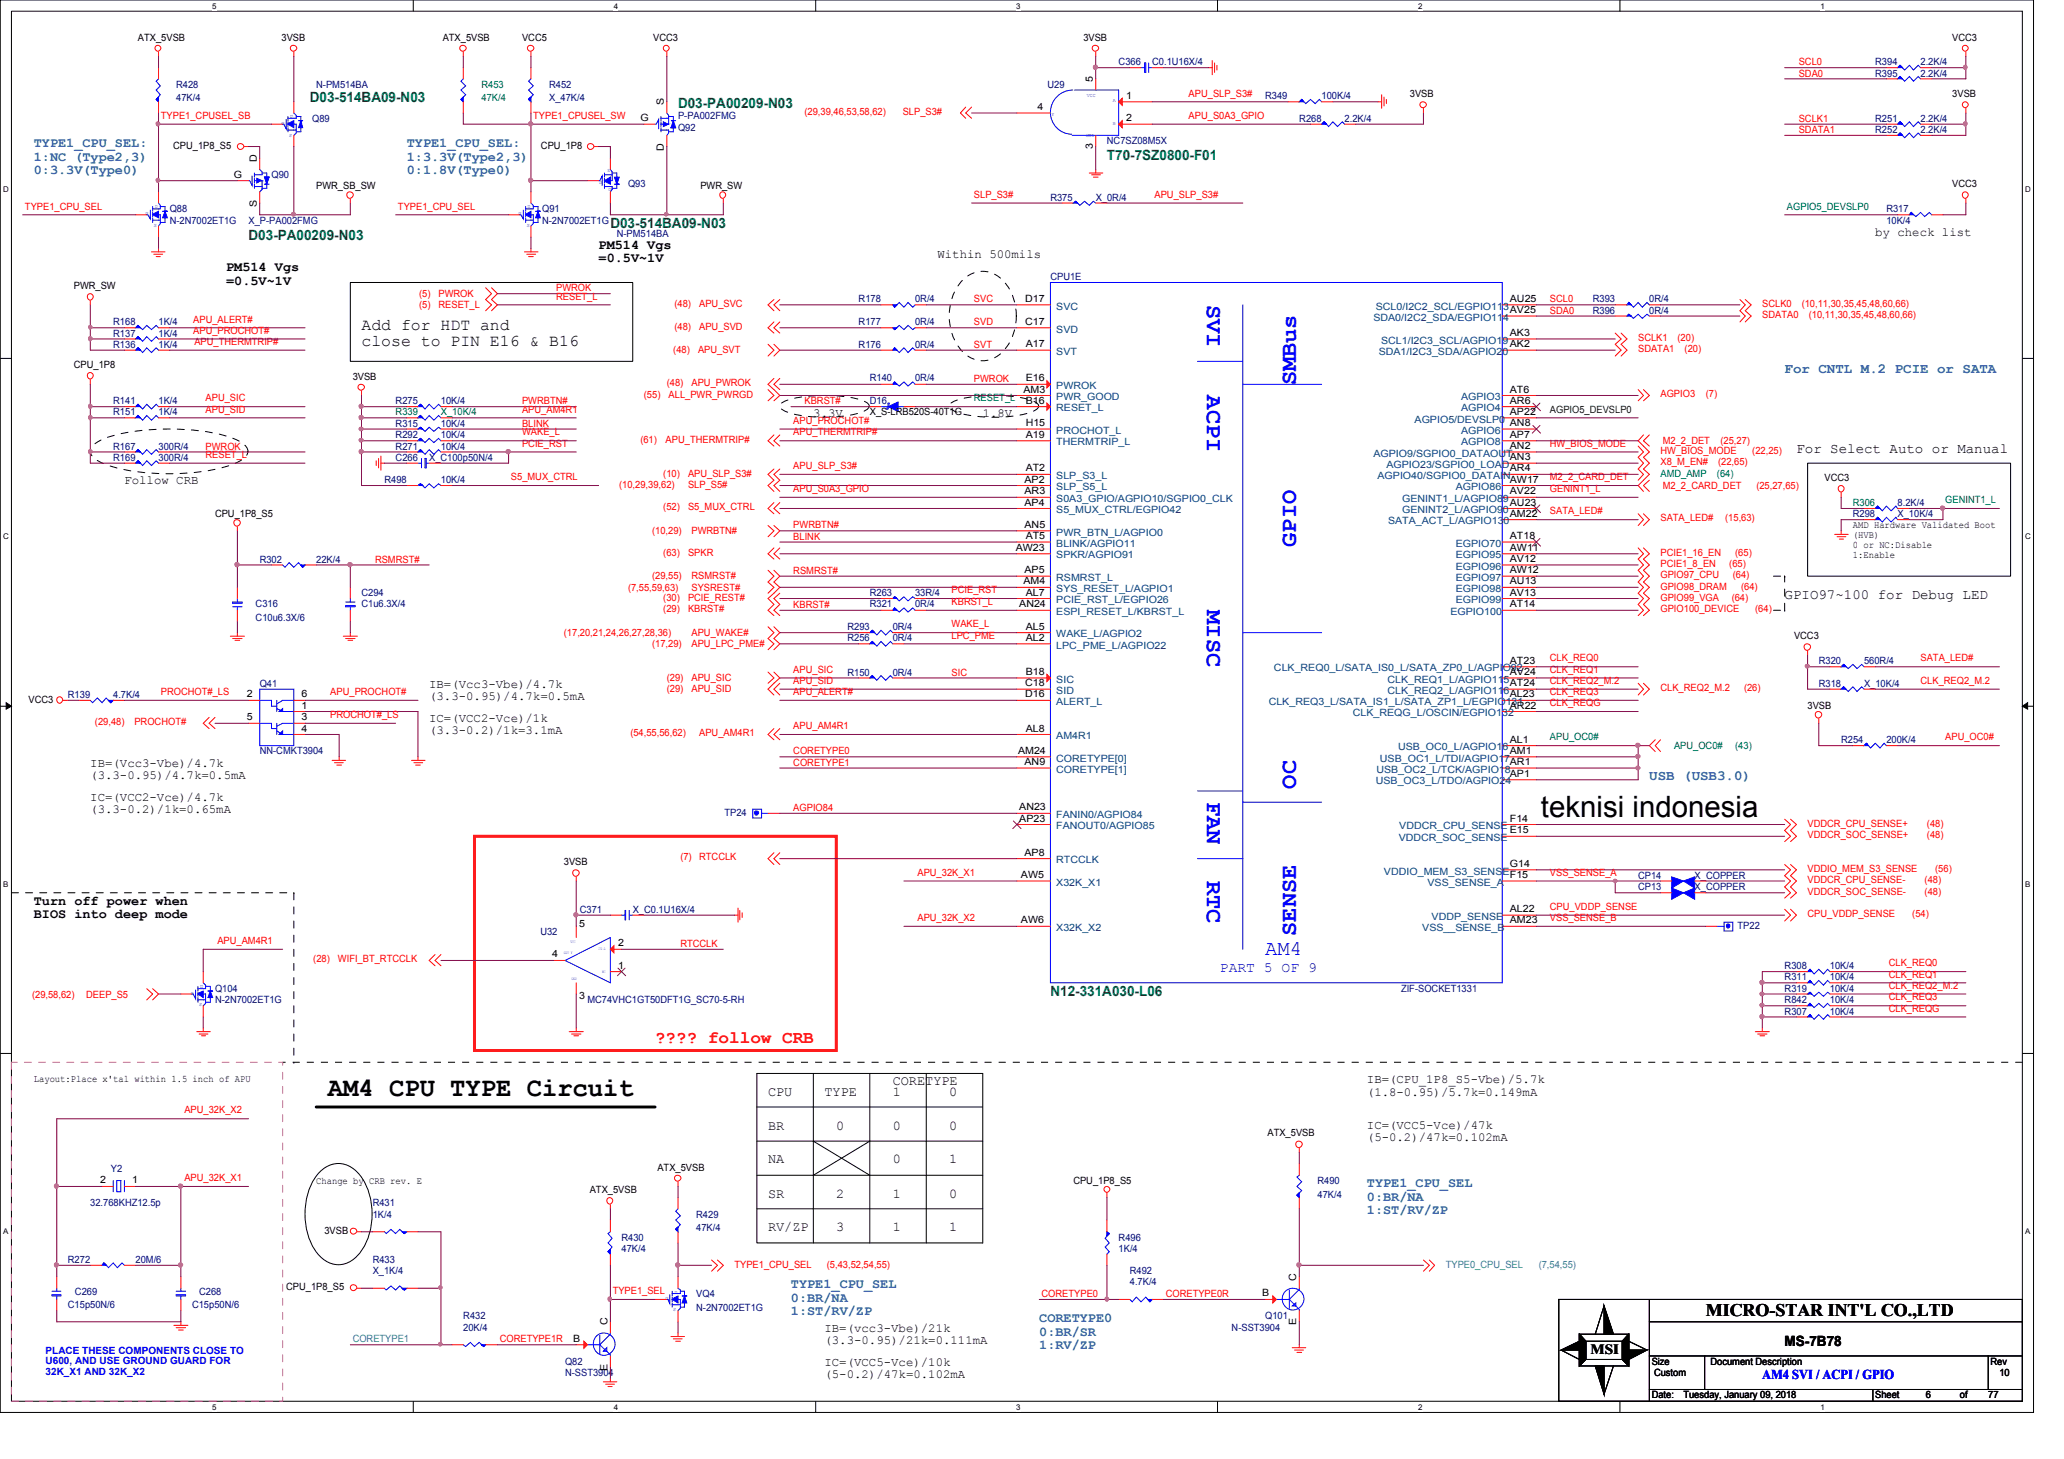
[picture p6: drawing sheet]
<svg xmlns="http://www.w3.org/2000/svg" width="297mm" height="210mm" viewBox="0 0 297 210" stroke-linecap="round" stroke-linejoin="round" font-family="sans-serif">
<defs><g id="words">
<text font-size="4.2" x="221.8" y="117.6">teknisi indonesia</text>
<text font-size="3.9" x="47.2" y="157.6">AM4 CPU TYPE Circuit</text>
<g font-size="3.4" fill="#00f">
<text x="173.7" y="43.9" transform="rotate(90 173.7 43.9)">SVI</text>
<text x="173.7" y="56.9" transform="rotate(90 173.7 56.9)">ACPI</text>
<text x="186.6" y="55.5" transform="rotate(-90 186.6 55.5)">SMBus</text>
<text x="186.6" y="78.7" transform="rotate(-90 186.6 78.7)">GPIO</text>
<text x="173.7" y="87.8" transform="rotate(90 173.7 87.8)">MISC</text>
<text x="186.6" y="113.5" transform="rotate(-90 186.6 113.5)">OC</text>
<text x="173.7" y="115.4" transform="rotate(90 173.7 115.4)">FAN</text>
<text x="173.7" y="126.7" transform="rotate(90 173.7 126.7)">RTC</text>
<text x="186.6" y="134.6" transform="rotate(-90 186.6 134.6)">SENSE</text>
</g>
<text font-size="3" fill="#00f" x="182.1" y="137.3">AM4</text>
<text font-size="2.5" fill="#f00" x="94.3" y="150">???? follow CRB</text>
<text font-size="2.5" x="245.5" y="189.3">MICRO-STAR INT'L CO.,LTD</text>
<g font-size="2.4">
<text x="52" y="47.4">Add for HDT and</text>
<text x="52" y="49.8">close to PIN E16 &amp; B16</text>
</g>
<g font-size="2" fill="#008000">
<text x="44.6" y="14.6">D03-514BA09-N03</text>
<text x="97.6" y="15.6">D03-PA00209-N03</text>
<text x="159.3" y="23">T70-7SZ0800-F01</text>
<text x="35.8" y="34.5">D03-PA00209-N03</text>
<text x="87.8" y="32.9">D03-514BA09-N03</text>
<text x="151.2" y="143.3">N12-331A030-L06</text>
</g>
<g font-size="2" fill="#0080c0">
<text x="256.8" y="53.7">For CNTL M.2 PCIE or SATA</text>
<text x="237.4" y="112.2">USB (USB3.0)</text>
</g>
<g font-size="2">
<text x="258.5" y="65.1">For Select Auto or Manual</text>
<text x="256.8" y="86.2">GPIO97~100 for Debug LED</text>
<text x="228.9" y="194.7">MSI</text>
<text x="256.8" y="193.7">MS-7B78</text>
</g>
<text font-size="2" fill="#00f" x="175.6" y="139.9">PART 5 OF 9</text>
<g font-size="1.9" fill="#0080c0">
<text x="4.9" y="21.2">TYPE1_CPU_SEL:</text>
<text x="4.9" y="23.1">1:NC (Type2,3)</text>
<text x="58.5" y="21.2">TYPE1_CPU_SEL:</text>
<text x="58.5" y="23.1">1:3.3V(Type2,3)</text>
<text x="4.9" y="25.1">0:3.3V(Type0)</text>
<text x="58.5" y="25.1">0:1.8V(Type0)</text>
<text x="196.7" y="170.8">TYPE1_CPU_SEL</text>
<text x="196.7" y="172.7">0:BR/NA</text>
<text x="196.7" y="174.7">1:ST/RV/ZP</text>
<text x="113.8" y="185.3">TYPE1_CPU_SEL</text>
<text x="113.8" y="187.3">0:BR/NA</text>
<text x="113.8" y="189.2">1:ST/RV/ZP</text>
<text x="149.6" y="190.2">CORETYPE0</text>
<text x="149.6" y="192.2">0:BR/SR</text>
<text x="149.6" y="194.1">1:RV/ZP</text>
</g>
<g font-size="1.9">
<text x="86.1" y="35.8">PM514 Vgs</text>
<text x="32.6" y="39">PM514 Vgs</text>
<text x="32.6" y="41">=0.5V~1V</text>
<text x="86.1" y="37.8">=0.5V~1V</text>
<text x="4.9" y="130.1">Turn off power when</text>
<text x="4.9" y="132.1">BIOS into deep mode</text>
<text x="110.5" y="157.6">CPU</text>
<text x="118.7" y="157.6">TYPE</text>
<text x="128.5" y="157.6">1</text>
<text x="128.5" y="156">CORETYPE</text>
<text x="136.6" y="157.6">0</text>
<text x="110.5" y="167.4">NA</text>
<text x="110.5" y="162.6">BR</text>
<text x="120.4" y="162.6">0</text>
<text x="128.5" y="167.4">0</text>
<text x="128.5" y="162.6">0</text>
<text x="136.6" y="167.4">1</text>
<text x="136.6" y="162.6">0</text>
<text x="110.5" y="172.3">SR</text>
<text x="120.4" y="172.3">2</text>
<text x="128.5" y="172.3">1</text>
<text x="136.6" y="172.3">0</text>
<text x="110.5" y="177.1">RV/ZP</text>
<text x="120.4" y="177.1">3</text>
<text x="128.5" y="177.1">1</text>
<text x="136.6" y="177.1">1</text>
</g>
<text font-size="1.9" fill="#00f" x="253.6" y="198.4">AM4 SVI / ACPI / GPIO</text>
<g font-size="1.8">
<text x="269.9" y="34">by check list</text>
<text x="134.9" y="37.2">Within 500mils</text>
<text x="117" y="59.9">3.3V</text>
<text x="141.4" y="59.9">1.8V</text>
<text x="17.9" y="69.7">Follow CRB</text>
<text x="61.8" y="99">IB=(Vcc3-Vbe)/4.7k</text>
<text x="61.8" y="100.8">(3.3-0.95)/4.7k=0.5mA</text>
<text x="61.8" y="103.8">IC=(VCC2-Vce)/1k</text>
<text x="61.8" y="105.6">(3.3-0.2)/1k=3.1mA</text>
<text x="13" y="110.3">IB=(Vcc3-Vbe)/4.7k</text>
<text x="13" y="112.1">(3.3-0.95)/4.7k=0.5mA</text>
<text x="13" y="115.2">IC=(VCC2-Vce)/4.7k</text>
<text x="13" y="117">(3.3-0.2)/1k=0.65mA</text>
<text x="196.7" y="155.9">IB=(CPU_1P8_S5-Vbe)/5.7k</text>
<text x="196.7" y="157.6">(1.8-0.95)/5.7k=0.149mA</text>
<text x="196.7" y="162.4">IC=(VCC5-Vce)/47k</text>
<text x="196.7" y="164.2">(5-0.2)/47k=0.102mA</text>
<text x="118.7" y="191.6">IB=(vcc3-Vbe)/21k</text>
<text x="118.7" y="196.5">IC=(VCC5-Vce)/10k</text>
<text x="118.7" y="193.4">(3.3-0.95)/21k=0.111mA</text>
<text x="118.7" y="198.3">(5-0.2)/47k=0.102mA</text>
</g>
<g font-size="1.4">
<text x="19.9" y="5.8">ATX_5VSB</text>
<text x="40.5" y="5.8">3VSB</text>
<text x="63.7" y="5.8">ATX_5VSB</text>
<text x="75.1" y="5.8">VCC5</text>
<text x="94" y="5.8">VCC3</text>
<text x="155.9" y="5.8">3VSB</text>
<text x="281" y="5.8">VCC3</text>
<text x="157.3" y="11.9" transform="rotate(-90 157.3 11.9)">5</text>
<text x="92.2" y="17.4">G</text>
<text x="95.5" y="15.2" transform="rotate(-90 95.5 15.2)">S</text>
<text x="149.3" y="15.8">4</text>
<text x="162.1" y="14.2">1</text>
<text x="162.1" y="17.4">2</text>
<text x="202.9" y="14">3VSB</text>
<text x="281" y="14">3VSB</text>
<text x="24.9" y="21.4">CPU_1P8_S5</text>
<text x="37" y="23.3" transform="rotate(-90 37 23.3)">D</text>
<text x="77.8" y="21.4">CPU_1P8</text>
<text x="95.5" y="21.7" transform="rotate(-90 95.5 21.7)">D</text>
<text x="157.3" y="21.4" transform="rotate(-90 157.3 21.4)">3</text>
<text x="33.7" y="25.6">G</text>
<text x="37" y="29.7" transform="rotate(-90 37 29.7)">S</text>
<text x="45.5" y="27.3">PWR_SB_SW</text>
<text x="100.8" y="27.3">PWR_SW</text>
<text x="281" y="26.9">VCC3</text>
<text x="10.6" y="41.6">PWR_SW</text>
<text x="147.5" y="43.4">D17</text>
<text x="147.5" y="46.7">C17</text>
<text x="217.3" y="43.4">AU25</text>
<text x="217.3" y="45">AV25</text>
<text x="10.6" y="52.9">CPU_1P8</text>
<text x="147.6" y="50">A17</text>
<text x="217.3" y="50">AK2</text>
<text x="217.3" y="48.3">AK3</text>
<text x="50.8" y="54.6">3VSB</text>
<text x="125.2" y="59.8">X_S-LRB520S-40T1G</text>
<text x="147.3" y="56.5">AM3</text>
<text x="147.6" y="54.9">E16</text>
<text x="147.6" y="58.1">B16</text>
<text x="217.3" y="59.7">AP22</text>
<text x="217.3" y="56.5">AT6</text>
<text x="217.3" y="58.1">AR6</text>
<text x="147.6" y="61.3">H15</text>
<text x="147.6" y="63">A19</text>
<text x="217.3" y="64.6">AN2</text>
<text x="217.3" y="61.3">AN8</text>
<text x="217.3" y="63">AP7</text>
<text x="147.4" y="69.4">AP2</text>
<text x="147.4" y="71.1">AR3</text>
<text x="147.6" y="67.8">AT2</text>
<text x="217.3" y="66.2">AN3</text>
<text x="217.3" y="71.1">AV22</text>
<text x="217.3" y="67.8">AR4</text>
<text x="217.3" y="69.4">AW17</text>
<text x="262.6" y="69.2">VCC3</text>
<text x="30.9" y="74.4">CPU_1P8_S5</text>
<text x="147.4" y="72.7">AP4</text>
<text x="147.4" y="75.9">AN5</text>
<text x="147.6" y="77.6">AT5</text>
<text x="217.3" y="72.7">AU23</text>
<text x="217.3" y="74.3">AM22</text>
<text x="217.3" y="77.6">AT18</text>
<text x="266.7" y="76">AMD Hardware Validated Boot</text>
<text x="266.7" y="77.5">(HVB)</text>
<text x="146.2" y="79.2">AW23</text>
<text x="147.4" y="82.5">AP5</text>
<text x="217.3" y="79.2">AW11</text>
<text x="217.3" y="80.9">AV12</text>
<text x="217.3" y="82.5">AW12</text>
<text x="266.7" y="78.9">0 or NC:Disable</text>
<text x="266.7" y="80.3">1:Enable</text>
<text x="146.7" y="87.4">AN24</text>
<text x="147.3" y="84.1">AM4</text>
<text x="147.6" y="85.7">AL7</text>
<text x="217.3" y="87.4">AT14</text>
<text x="217.3" y="84.1">AU13</text>
<text x="217.3" y="85.7">AV13</text>
<text x="147.6" y="90.6">AL5</text>
<text x="147.6" y="92.2">AL2</text>
<text x="217.3" y="95.5">AT23</text>
<text x="258.2" y="91.9">VCC3</text>
<text x="4.1" y="101.1">VCC3</text>
<text x="35.5" y="100.3">2</text>
<text x="43.4" y="100.3">6</text>
<text x="43.4" y="101.9">1</text>
<text x="147.5" y="98.7">C18</text>
<text x="147.5" y="100.3">D16</text>
<text x="147.6" y="97.1">B18</text>
<text x="217.3" y="100.3">AL23</text>
<text x="217.3" y="101.9">AR22</text>
<text x="217.3" y="97.1">AV24</text>
<text x="217.3" y="98.7">AT24</text>
<text x="35.5" y="103.6">5</text>
<text x="43.4" y="105.2">4</text>
<text x="43.4" y="103.6">3</text>
<text x="147.6" y="105.2">AL8</text>
<text x="217.3" y="106.8">AL1</text>
<text x="260.1" y="102">3VSB</text>
<text x="146.5" y="108.5">AM24</text>
<text x="147.4" y="110.1">AN9</text>
<text x="217.3" y="111.8">AP1</text>
<text x="217.3" y="110.1">AR1</text>
<text x="217.3" y="108.5">AM1</text>
<text x="146.7" y="116.6">AN23</text>
<text x="146.7" y="118.2">AP23</text>
<text x="217.3" y="119.9">E15</text>
<text x="217.3" y="118.2">F14</text>
<text x="81.1" y="124.5">3VSB</text>
<text x="147.4" y="123.1">AP8</text>
<text x="217.3" y="124.7">G14</text>
<text x="146.9" y="126.3">AW5</text>
<text x="217.3" y="126.3">F15</text>
<text x="217.3" y="131.2">AL22</text>
<text x="79.5" y="137.8">4</text>
<text x="83.4" y="133.4">5</text>
<text x="88.9" y="136.1">2</text>
<text x="146.9" y="132.8">AW6</text>
<text x="217.3" y="132.8">AM23</text>
<text x="83.4" y="143.8">3</text>
<text x="88.9" y="139.4">1</text>
<text x="4.9" y="155.7">Layout:Place x'tal within 1.5 inch of APU</text>
<text x="182.4" y="163.5">ATX_5VSB</text>
<text x="14.4" y="170.3">2</text>
<text x="19" y="170.3">1</text>
<text x="45.5" y="170.3">Change by CRB rev. E</text>
<text x="84.9" y="171.6">ATX_5VSB</text>
<text x="94.6" y="168.4">ATX_5VSB</text>
<text x="154.5" y="170.3">CPU_1P8_S5</text>
<text x="46.7" y="177.5">3VSB</text>
<text x="41.2" y="185.6">CPU_1P8_S5</text>
<text x="186.6" y="184.2" transform="rotate(-90 186.6 184.2)">C</text>
<text x="87.4" y="190.7" transform="rotate(-90 87.4 190.7)">C</text>
<text x="181.6" y="186.5">B</text>
<text x="186.6" y="190.7" transform="rotate(-90 186.6 190.7)">E</text>
<text x="82.5" y="193">B</text>
<text x="87.4" y="197.2" transform="rotate(-90 87.4 197.2)">E</text>
<text x="237.7" y="196.3">Size</text>
<text x="238" y="198">Custom</text>
<text x="246.2" y="196.3">Document Description</text>
<text x="286.5" y="196.3">Rev</text>
<text x="287.7" y="198">10</text>
<text x="237.7" y="201.2">Date:</text>
<text x="242.3" y="201.2">Tuesday, January 09, 2018</text>
<text x="269.9" y="201.2">Sheet</text>
<text x="277.2" y="201.2">6</text>
<text x="282.1" y="201.2">of</text>
<text x="286.1" y="201.2">77</text>
</g>
<g font-size="1.4" fill="#000080">
<text x="161" y="9.4">C366</text>
<text x="165.8" y="9.4">C0.1U16X/4</text>
<text x="269.9" y="11">R395</text>
<text x="269.9" y="9.4">R394</text>
<text x="276.4" y="11">2.2K/4</text>
<text x="276.4" y="9.4">2.2K/4</text>
<text x="25.4" y="12.6">R428</text>
<text x="25.4" y="14.6">47K/4</text>
<text x="44.9" y="17.5">Q89</text>
<text x="45.5" y="12.6">N-PM514BA</text>
<text x="79" y="12.6">R452</text>
<text x="79" y="14.6">X_47K/4</text>
<text x="97.6" y="17.2">P-PA002FMG</text>
<text x="150.7" y="12.6">U29</text>
<text x="182.1" y="14.2">R349</text>
<text x="187" y="17.5">R268</text>
<text x="190.2" y="14.2">100K/4</text>
<text x="193.5" y="17.5">2.2K/4</text>
<text x="269.9" y="17.5">R251</text>
<text x="276.4" y="17.5">2.2K/4</text>
<text x="97.6" y="18.8">Q92</text>
<text x="159.3" y="20.7">NC7SZ08M5X</text>
<text x="269.9" y="19.1">R252</text>
<text x="276.4" y="19.1">2.2K/4</text>
<text x="39.1" y="25.7">Q90</text>
<text x="90.4" y="26.9">Q93</text>
<text x="151.2" y="28.9">R375</text>
<text x="157.7" y="28.9">X_0R/4</text>
<text x="24.4" y="30.5">Q88</text>
<text x="24.4" y="32.2">N-2N7002ET1G</text>
<text x="35.8" y="32.2">X_P-PA002FMG</text>
<text x="78" y="30.5">Q91</text>
<text x="78" y="32.2">N-2N7002ET1G</text>
<text x="88.8" y="34.1">N-PM514BA</text>
<text x="271.5" y="30.5">R317</text>
<text x="271.5" y="32.2">10K/4</text>
<text x="151.2" y="40.3">CPU1E</text>
<text x="16.3" y="46.7">R168</text>
<text x="22.8" y="46.7">1K/4</text>
<text x="123.6" y="43.5">R178</text>
<text x="123.6" y="46.7">R177</text>
<text x="131.7" y="43.5">0R/4</text>
<text x="131.7" y="46.7">0R/4</text>
<text x="229.2" y="43.5">R393</text>
<text x="229.2" y="45.1">R396</text>
<text x="237.4" y="43.5">0R/4</text>
<text x="237.4" y="45.1">0R/4</text>
<text x="16.3" y="50">R136</text>
<text x="16.3" y="48.4">R137</text>
<text x="22.8" y="50">1K/4</text>
<text x="22.8" y="48.4">1K/4</text>
<text x="123.6" y="50">R176</text>
<text x="131.7" y="50">0R/4</text>
<text x="16.3" y="58.2">R141</text>
<text x="16.3" y="59.8">R151</text>
<text x="22.8" y="58.2">1K/4</text>
<text x="22.8" y="59.8">1K/4</text>
<text x="56.9" y="58.2">R275</text>
<text x="63.5" y="58.2">10K/4</text>
<text x="125.2" y="58.2">D16</text>
<text x="125.2" y="54.9">R140</text>
<text x="131.7" y="54.9">0R/4</text>
<text x="16.3" y="64.7">R167</text>
<text x="22.8" y="64.7">300R/4</text>
<text x="56.9" y="63">R292</text>
<text x="56.9" y="61.4">R315</text>
<text x="56.9" y="64.7">R271</text>
<text x="63.5" y="63">10K/4</text>
<text x="63.5" y="61.4">10K/4</text>
<text x="63.5" y="64.7">10K/4</text>
<text x="16.3" y="66.3">R169</text>
<text x="22.8" y="66.3">300R/4</text>
<text x="55.3" y="69.5">R498</text>
<text x="56.9" y="66.3">C266</text>
<text x="61.8" y="66.3">X_C100p50N/4</text>
<text x="63.5" y="69.5">10K/4</text>
<text x="266.7" y="74.4">R298</text>
<text x="273.1" y="74.4">X_10K/4</text>
<text x="273.1" y="72.8">8.2K/4</text>
<text x="37.4" y="80.9">R302</text>
<text x="45.5" y="80.9">22K/4</text>
<text x="36.8" y="87.4">C316</text>
<text x="36.8" y="89.3">C10u6.3X/6</text>
<text x="52" y="85.8">C294</text>
<text x="52" y="87.4">C1u6.3X/4</text>
<text x="125.2" y="85.8">R263</text>
<text x="125.2" y="87.4">R321</text>
<text x="131.7" y="85.8">33R/4</text>
<text x="131.7" y="87.4">0R/4</text>
<text x="122" y="90.7">R293</text>
<text x="122" y="92.3">R256</text>
<text x="128.5" y="90.7">0R/4</text>
<text x="128.5" y="92.3">0R/4</text>
<text x="261.7" y="95.5">R320</text>
<text x="268.3" y="95.5">560R/4</text>
<text x="9.8" y="100.4">R139</text>
<text x="16.3" y="100.4">4.7K/4</text>
<text x="37.4" y="98.8">Q41</text>
<text x="122" y="97.2">R150</text>
<text x="128.5" y="97.2">0R/4</text>
<text x="261.7" y="98.8">R318</text>
<text x="268.3" y="98.8">X_10K/4</text>
<text x="265" y="106.9">R254</text>
<text x="271.5" y="106.9">200K/4</text>
<text x="37.4" y="108.5">NN-CMKT3904</text>
<text x="104.3" y="117.3">TP24</text>
<text x="83.4" y="131.3">C371</text>
<text x="91.1" y="131.3">X_C0.1U16X/4</text>
<text x="235.8" y="128">CP13</text>
<text x="235.8" y="126.4">CP14</text>
<text x="243.9" y="128">X_COPPER</text>
<text x="243.9" y="126.4">X_COPPER</text>
<text x="77.8" y="134.5">U32</text>
<text x="250.1" y="133.6">TP22</text>
<text x="30.9" y="142.7">Q104</text>
<text x="201.6" y="142.7">ZIF-SOCKET1331</text>
<text x="256.8" y="139.4">R308</text>
<text x="256.8" y="141.1">R311</text>
<text x="256.8" y="142.7">R319</text>
<text x="263.4" y="139.4">10K/4</text>
<text x="263.4" y="141.1">10K/4</text>
<text x="263.4" y="142.7">10K/4</text>
<text x="30.9" y="144.3">N-2N7002ET1G</text>
<text x="84.5" y="144.3">MC74VHC1GT50DFT1G_SC70-5-RH</text>
<text x="256.8" y="146">R307</text>
<text x="256.8" y="144.3">R842</text>
<text x="263.4" y="146">10K/4</text>
<text x="263.4" y="144.3">10K/4</text>
<text x="13" y="173.6">32.768KHZ12.5p</text>
<text x="16" y="168.7">Y2</text>
<text x="53.6" y="173.6">R431</text>
<text x="189.6" y="170.3">R490</text>
<text x="189.6" y="172.3">47K/4</text>
<text x="53.6" y="175.2">1K/4</text>
<text x="89.4" y="178.5">R430</text>
<text x="100.2" y="175.2">R429</text>
<text x="100.2" y="177.1">47K/4</text>
<text x="161" y="178.5">R496</text>
<text x="9.8" y="181.7">R272</text>
<text x="19.5" y="181.7">20M/6</text>
<text x="53.6" y="181.7">R433</text>
<text x="53.6" y="183.3">X_1K/4</text>
<text x="89.4" y="180.1">47K/4</text>
<text x="161" y="180.1">1K/4</text>
<text x="162.6" y="183.3">R492</text>
<text x="162.6" y="184.9">4.7K/4</text>
<text x="9.8" y="188.2">C15p50N/6</text>
<text x="10.8" y="186.3">C269</text>
<text x="27.6" y="188.2">C15p50N/6</text>
<text x="28.7" y="186.3">C268</text>
<text x="66.7" y="189.8">R432</text>
<text x="66.7" y="191.4">20K/4</text>
<text x="100.2" y="186.6">VQ4</text>
<text x="100.2" y="188.6">N-2N7002ET1G</text>
<text x="177.2" y="191.4">N-SST3904</text>
<text x="182.1" y="189.8">Q101</text>
<text x="81.3" y="196.3">Q82</text>
<text x="81.3" y="198">N-SST3904</text>
</g>
<g font-size="1.4" fill="#f00">
<text x="258.9" y="9.4">SCL0</text>
<text x="258.9" y="11">SDA0</text>
<text x="23.2" y="17.1">TYPE1_CPUSEL_SB</text>
<text x="76.7" y="17.1">TYPE1_CPUSEL_SW</text>
<text x="115.8" y="16.5">(29,39,46,53,58,62)</text>
<text x="129.9" y="16.5">SLP_S3#</text>
<text x="171.1" y="13.9">APU_SLP_S3#</text>
<text x="171.1" y="17.1">APU_S0A3_GPIO</text>
<text x="258.9" y="17.5">SCLK1</text>
<text x="258.9" y="19.1">SDATA1</text>
<text x="140.2" y="28.4">SLP_S3#</text>
<text x="166.2" y="28.4">APU_SLP_S3#</text>
<text x="3.6" y="30.1">TYPE1_CPU_SEL</text>
<text x="57.3" y="30.1">TYPE1_CPU_SEL</text>
<text x="80" y="41.9">PWROK</text>
<text x="27.8" y="46.4">APU_ALERT#</text>
<text x="60.3" y="42.7">(5)</text>
<text x="60.3" y="44.4">(5)</text>
<text x="63.1" y="42.7">PWROK</text>
<text x="63.1" y="44.4">RESET_L</text>
<text x="80" y="43.1">RESET_L</text>
<text x="97.1" y="44.2">(48)</text>
<text x="97.1" y="47.4">(48)</text>
<text x="100.6" y="44.2">APU_SVC</text>
<text x="100.6" y="47.4">APU_SVD</text>
<text x="140.2" y="43.5">SVC</text>
<text x="140.2" y="46.8">SVD</text>
<text x="223.1" y="43.5">SCL0</text>
<text x="223.1" y="45.1">SDA0</text>
<text x="253.6" y="44.2">SCLK0</text>
<text x="253.6" y="45.8">SDATA0</text>
<text x="259.3" y="44.2">(10,11,30,35,45,48,60,66)</text>
<text x="260.3" y="45.8">(10,11,30,35,45,48,60,66)</text>
<text x="27.8" y="48">APU_PROCHOT#</text>
<text x="28" y="49.6">APU_THERMTRIP#</text>
<text x="96.9" y="50.8">(48)</text>
<text x="100.5" y="50.8">APU_SVT</text>
<text x="140.2" y="50">SVT</text>
<text x="235.8" y="50.6">SDATA1</text>
<text x="235.8" y="49">SCLK1</text>
<text x="241.4" y="49">(20)</text>
<text x="242.4" y="50.6">(20)</text>
<text x="29.6" y="57.7">APU_SIC</text>
<text x="29.6" y="59.4">APU_SID</text>
<text x="75.1" y="58.2">PWRBTN#</text>
<text x="75.1" y="59.4">APU_AM4R1</text>
<text x="92.7" y="57.3">(55)</text>
<text x="96" y="55.5">(48)</text>
<text x="96.2" y="57.3">ALL_PWR_PWRGD</text>
<text x="99.5" y="55.5">APU_PWROK</text>
<text x="115.8" y="58.2">KBRST#</text>
<text x="140.2" y="54.9">PWROK</text>
<text x="239" y="57.2">AGPIO3</text>
<text x="245.5" y="57.2">(7)</text>
<text x="29.6" y="64.7">PWROK</text>
<text x="29.6" y="65.9">RESET_L</text>
<text x="75.1" y="64.3">PCIE_RST</text>
<text x="75.1" y="61.4">BLINK</text>
<text x="75.1" y="62.7">WAKE_L</text>
<text x="92.2" y="63.7">(61)</text>
<text x="95.8" y="63.7">APU_THERMTRIP#</text>
<text x="114.2" y="61">APU_PROCHOT#</text>
<text x="114.2" y="62.7">APU_THERMTRIP#</text>
<text x="223.1" y="64.3">HW_BIOS_MODE</text>
<text x="239" y="65.3">HW_BIOS_MODE</text>
<text x="239.3" y="63.8">M2_2_DET</text>
<text x="247.6" y="63.8">(25,27)</text>
<text x="252.2" y="65.3">(22,25)</text>
<text x="73.5" y="69.1">S5_MUX_CTRL</text>
<text x="89.1" y="70.2">(10,29,39,62)</text>
<text x="95.5" y="68.6">(10)</text>
<text x="99" y="70.2">SLP_S5#</text>
<text x="99" y="68.6">APU_SLP_S3#</text>
<text x="114.2" y="67.5">APU_SLP_S3#</text>
<text x="114.2" y="70.8">APU_S0A3_GPIO</text>
<text x="223.1" y="69.1">M2_2_CARD_DET</text>
<text x="223.1" y="70.8">GENINT1_L</text>
<text x="239" y="66.9">X8_M_EN#</text>
<text x="239.3" y="70.4">M2_2_CARD_DET</text>
<text x="247.3" y="66.9">(22,65)</text>
<text x="252.8" y="70.4">(25,27,65)</text>
<text x="93.9" y="76.9">(10,29)</text>
<text x="95.5" y="73.4">(52)</text>
<text x="99" y="73.4">S5_MUX_CTRL</text>
<text x="99.5" y="76.9">PWRBTN#</text>
<text x="114.2" y="76">PWRBTN#</text>
<text x="114.2" y="77.6">BLINK</text>
<text x="223.1" y="74">SATA_LED#</text>
<text x="239" y="75">SATA_LED#</text>
<text x="248.3" y="75">(15,63)</text>
<text x="54" y="80.9">RSMRST#</text>
<text x="93.9" y="83.3">(29,55)</text>
<text x="95.5" y="79.9">(63)</text>
<text x="99" y="79.9">SPKR</text>
<text x="99.5" y="83.3">RSMRST#</text>
<text x="114.2" y="82.6">RSMRST#</text>
<text x="239" y="83.1">GPIO97_CPU</text>
<text x="239" y="81.5">PCIE1_8_EN</text>
<text x="239" y="79.9">PCIE1_16_EN</text>
<text x="248.9" y="81.5">(65)</text>
<text x="249.4" y="83.1">(64)</text>
<text x="249.7" y="79.9">(65)</text>
<text x="90.4" y="85">(7,55,59,63)</text>
<text x="95.5" y="86.4">(30)</text>
<text x="95.5" y="88.1">(29)</text>
<text x="99" y="86.4">PCIE_REST#</text>
<text x="99" y="88.1">KBRST#</text>
<text x="99.5" y="85">SYSREST#</text>
<text x="114.2" y="87.5">KBRST#</text>
<text x="136.9" y="85.3">PCIE_RST</text>
<text x="136.9" y="87">KBRST_L</text>
<text x="239" y="84.8">GPIO98_DRAM</text>
<text x="239" y="86.4">GPIO99_VGA</text>
<text x="239" y="88.1">GPIO100_DEVICE</text>
<text x="249.2" y="86.4">(64)</text>
<text x="250.6" y="84.8">(64)</text>
<text x="252.6" y="88.1">(64)</text>
<text x="81.2" y="91.4">(17,20,21,24,26,27,28,36)</text>
<text x="93.9" y="93.1">(17,29)</text>
<text x="99.5" y="91.4">APU_WAKE#</text>
<text x="99.5" y="93.1">APU_LPC_PME#</text>
<text x="136.9" y="90.3">WAKE_L</text>
<text x="136.9" y="91.9">LPC_PME</text>
<text x="223.1" y="95.2">CLK_REQ0</text>
<text x="276.4" y="95.2">SATA_LED#</text>
<text x="23.2" y="100">PROCHOT#_LS</text>
<text x="47.5" y="100">APU_PROCHOT#</text>
<text x="96" y="99.6">(29)</text>
<text x="96" y="98">(29)</text>
<text x="99.5" y="99.6">APU_SID</text>
<text x="99.5" y="98">APU_SIC</text>
<text x="114.2" y="96.8">APU_SIC</text>
<text x="114.2" y="98.4">APU_SID</text>
<text x="114.2" y="100">APU_ALERT#</text>
<text x="136.9" y="97.2">SIC</text>
<text x="223.1" y="96.8">CLK_REQ1</text>
<text x="223.1" y="98.4">CLK_REQ2_M.2</text>
<text x="223.1" y="100">CLK_REQ3</text>
<text x="223.1" y="101.6">CLK_REQG</text>
<text x="239" y="99.4">CLK_REQ2_M.2</text>
<text x="251" y="99.4">(26)</text>
<text x="276.4" y="98.4">CLK_REQ2_M.2</text>
<text x="13.7" y="104.3">(29,48)</text>
<text x="19.3" y="104.3">PROCHOT#</text>
<text x="47.5" y="103.3">PROCHOT#_LS</text>
<text x="90.7" y="105.9">(54,55,56,62)</text>
<text x="100.6" y="105.9">APU_AM4R1</text>
<text x="114.2" y="104.9">APU_AM4R1</text>
<text x="279.9" y="106.5">APU_OC0#</text>
<text x="114.2" y="108.5">CORETYPE0</text>
<text x="114.2" y="110.2">CORETYPE1</text>
<text x="114.2" y="116.7">AGPIO84</text>
<text x="260.1" y="119">VDDCR_CPU_SENSE+</text>
<text x="277.3" y="119">(48)</text>
<text x="97.9" y="123.8">(7)</text>
<text x="100.6" y="123.8">RTCCLK</text>
<text x="132" y="126">APU_32K_X1</text>
<text x="223.1" y="126">VSS_SENSE_A</text>
<text x="260.1" y="120.6">VDDCR_SOC_SENSE+</text>
<text x="260.1" y="125.5">VDDIO_MEM_S3_SENSE</text>
<text x="277.3" y="120.6">(48)</text>
<text x="278.5" y="125.5">(56)</text>
<text x="223.1" y="130.9">CPU_VDDP_SENSE</text>
<text x="260.1" y="131.9">CPU_VDDP_SENSE</text>
<text x="260.1" y="127.1">VDDCR_CPU_SENSE-</text>
<text x="260.1" y="128.7">VDDCR_SOC_SENSE-</text>
<text x="275.2" y="131.9">(54)</text>
<text x="277" y="127.1">(48)</text>
<text x="277" y="128.7">(48)</text>
<text x="31.3" y="135.8">APU_AM4R1</text>
<text x="97.9" y="136.2">RTCCLK</text>
<text x="132" y="132.5">APU_32K_X2</text>
<text x="223.1" y="132.5">VSS_SENSE_B</text>
<text x="4.6" y="143.5">(29,58,62)</text>
<text x="12.4" y="143.5">DEEP_S5</text>
<text x="45.1" y="138.4">(28)</text>
<text x="48.6" y="138.4">WIFI_BT_RTCCLK</text>
<text x="271.8" y="139">CLK_REQ0</text>
<text x="271.8" y="142.2">CLK_REQ2_M.2</text>
<text x="271.8" y="143.9">CLK_REQ3</text>
<text x="271.8" y="140.6">CLK_REQ1</text>
<text x="271.8" y="145.5">CLK_REQG</text>
<text x="26.5" y="160.2">APU_32K_X2</text>
<text x="26.5" y="169.9">APU_32K_X1</text>
<text x="105.7" y="182.4">TYPE1_CPU_SEL</text>
<text x="119" y="182.4">(5,43,52,54,55)</text>
<text x="88.2" y="186.2">TYPE1_SEL</text>
<text x="149.9" y="186.6">CORETYPE0</text>
<text x="167.8" y="186.6">CORETYPE0R</text>
<text x="71.9" y="193.1">CORETYPE1R</text>
</g>
<g font-size="1.4" fill="#008000">
<text x="69.3" y="12.6">R453</text>
<text x="69.3" y="14.6">47K/4</text>
<text x="257.2" y="30.1">AGPIO5_DEVSLP0</text>
<text x="56.9" y="59.8">R339</text>
<text x="63.5" y="59.8">X_10K/4</text>
<text x="140.2" y="57.7">RESET_L</text>
<text x="239" y="68.6">AMD_AMP</text>
<text x="247.1" y="68.6">(64)</text>
<text x="266.7" y="72.8">R306</text>
<text x="279.9" y="72.4">GENINT1_L</text>
<text x="223.1" y="106.5">APU_OC0#</text>
<text x="240.9" y="107.7">APU_OC0#</text>
<text x="249.7" y="107.7">(43)</text>
</g>
<g font-size="1.4" fill="#004080">
<text x="152" y="44.5">SVC</text>
<text x="152" y="47.8">SVD</text>
<text x="197.7" y="46.1">SDA0/I2C2_SDA/EGPIO114</text>
<text x="198" y="44.5">SCL0/I2C2_SCL/EGPIO113</text>
<text x="152" y="51.1">SVT</text>
<text x="198.4" y="51.1">SDA1/I2C3_SDA/AGPIO20</text>
<text x="198.8" y="49.4">SCL1/I2C3_SCL/AGPIO19</text>
<text x="152" y="56">PWROK</text>
<text x="152" y="57.6">PWR_GOOD</text>
<text x="152" y="59.2">RESET_L</text>
<text x="210.3" y="57.6">AGPIO3</text>
<text x="210.3" y="59.2">AGPIO4</text>
<text x="152" y="62.4">PROCHOT_L</text>
<text x="152" y="64.1">THERMTRIP_L</text>
<text x="197.7" y="65.7">AGPIO9/SGPIO0_DATAOUT</text>
<text x="203.6" y="60.8">AGPIO5/DEVSLP0</text>
<text x="210.3" y="62.4">AGPIO6</text>
<text x="210.3" y="64.1">AGPIO8</text>
<text x="152" y="68.9">SLP_S3_L</text>
<text x="152" y="70.5">SLP_S5_L</text>
<text x="198.2" y="68.9">AGPIO40/SGPIO0_DATAIN</text>
<text x="199.5" y="67.3">AGPIO23/SGPIO0_LOAD</text>
<text x="209.5" y="70.5">AGPIO86</text>
<text x="152" y="72.2">S0A3_GPIO/AGPIO10/SGPIO0_CLK</text>
<text x="152" y="73.8">S5_MUX_CTRL/EGPIO42</text>
<text x="152" y="77">PWR_BTN_L/AGPIO0</text>
<text x="199.8" y="75.4">SATA_ACT_L/AGPIO130</text>
<text x="201.8" y="72.2">GENINT1_L/AGPIO89</text>
<text x="201.8" y="73.8">GENINT2_L/AGPIO90</text>
<text x="152" y="83.6">RSMRST_L</text>
<text x="152" y="78.7">BLINK/AGPIO11</text>
<text x="152" y="80.3">SPKR/AGPIO91</text>
<text x="209.5" y="80.3">EGPIO95</text>
<text x="209.5" y="82">EGPIO96</text>
<text x="209.5" y="83.6">EGPIO97</text>
<text x="209.5" y="78.7">EGPIO70</text>
<text x="152" y="85.2">SYS_RESET_L/AGPIO1</text>
<text x="152" y="86.8">PCIE_RST_L/EGPIO26</text>
<text x="152" y="88.5">ESPI_RESET_L/KBRST_L</text>
<text x="208.7" y="88.5">EGPIO100</text>
<text x="209.5" y="85.2">EGPIO98</text>
<text x="209.5" y="86.8">EGPIO99</text>
<text x="152" y="91.7">WAKE_L/AGPIO2</text>
<text x="152" y="93.3">LPC_PME_L/AGPIO22</text>
<text x="152" y="98.2">SIC</text>
<text x="152" y="99.8">SID</text>
<text x="152" y="101.4">ALERT_L</text>
<text x="182.6" y="101.4">CLK_REQ3_L/SATA_IS1_L/SATA_ZP1_L/EGPIO131</text>
<text x="183.3" y="96.6">CLK_REQ0_L/SATA_IS0_L/SATA_ZP0_L/AGPIO92</text>
<text x="199.7" y="98.2">CLK_REQ1_L/AGPIO115</text>
<text x="199.7" y="99.8">CLK_REQ2_L/AGPIO116</text>
<text x="152" y="106.3">AM4R1</text>
<text x="194.7" y="103">CLK_REQG_L/OSCIN/EGPIO132</text>
<text x="201.2" y="108">USB_OC0_L/AGPIO16</text>
<text x="152" y="109.6">CORETYPE[0]</text>
<text x="152" y="111.2">CORETYPE[1]</text>
<text x="198" y="112.9">USB_OC3_L/TDO/AGPIO24</text>
<text x="198.1" y="111.2">USB_OC2_L/TCK/AGPIO18</text>
<text x="198.6" y="109.6">USB_OC1_L/TDI/AGPIO17</text>
<text x="152" y="117.7">FANIN0/AGPIO84</text>
<text x="152" y="119.3">FANOUT0/AGPIO85</text>
<text x="201.4" y="119.3">VDDCR_CPU_SENSE</text>
<text x="152" y="124.2">RTCCLK</text>
<text x="199.2" y="125.8">VDDIO_MEM_S3_SENSE</text>
<text x="201.3" y="121">VDDCR_SOC_SENSE</text>
<text x="152" y="127.4">X32K_X1</text>
<text x="205.4" y="127.4">VSS_SENSE_A</text>
<text x="152" y="133.9">X32K_X2</text>
<text x="204.7" y="133.9">VSS__SENSE_B</text>
<text x="206" y="132.3">VDDP_SENSE</text>
</g>
<text font-size="1.4" fill="#004000" x="223.1" y="59.4">AGPIO5_DEVSLP0</text>
<g font-size="1.4" fill="#408080">
<text x="208.1" y="182.4">TYPE0_CPU_SEL</text>
<text x="221.4" y="182.4">(7,54,55)</text>
<text x="50.8" y="193.1">CORETYPE1</text>
</g>
<g font-size="1.4" fill="#00f">
<text x="6.6" y="194.7">PLACE THESE COMPONENTS CLOSE TO</text>
<text x="6.6" y="196.3">U600, AND USE GROUND GUARD FOR</text>
<text x="6.6" y="197.8">32K_X1 AND 32K_X2</text>
</g>
<g font-size="1.1">
<text x="30.5" y="1.3">5</text>
<text x="88.3" y="1.3">4</text>
<text x="146.3" y="1.3">3</text>
<text x="204.1" y="1.3">2</text>
<text x="262" y="1.3">1</text>
<text x=".5" y="27.6">D</text>
<text x="291.5" y="27.6">D</text>
<text x=".5" y="77.6">C</text>
<text x="291.5" y="77.6">C</text>
<text x=".5" y="127.6">B</text>
<text x="291.5" y="127.6">B</text>
<text x=".5" y="177.5">A</text>
<text x="291.5" y="177.5">A</text>
<text x="30.5" y="202.9">5</text>
<text x="88.3" y="202.9">4</text>
<text x="146.3" y="202.9">3</text>
<text x="204.1" y="202.9">2</text>
<text x="262" y="202.9">1</text>
</g>
<g font-size=".8" fill="#00f">
<text x="40.5" y="17.9">G</text>
<text x="41.8" y="17">D</text>
<text x="151.3" y="16.7">Y</text>
<text x="156.4" y="13.9">VCC</text>
<text x="160.1" y="14.7">A</text>
<text x="160.1" y="17.9">B</text>
<text x="41.6" y="19.6">S</text>
<text x="156.2" y="19.6">GND</text>
<text x="22.3" y="30">D</text>
<text x="75.9" y="30">D</text>
<text x="86.7" y="26.1" transform="rotate(180 86.7 26.1)">G</text>
<text x="87.8" y="24.4" transform="rotate(180 87.8 24.4)">S</text>
<text x="88" y="27" transform="rotate(180 88 27)">D</text>
<text x="21" y="31">G</text>
<text x="22.1" y="32.6">S</text>
<text x="74.6" y="31">G</text>
<text x="75.8" y="32.6">S</text>
<text x="27.5" y="143.2">G</text>
<text x="28.8" y="142.2">D</text>
<text x="28.7" y="144.8">S</text>
<text x="95.8" y="187">G</text>
<text x="96.9" y="188.6">S</text>
<text x="97.1" y="186.1">D</text>
</g>
<g font-size=".6" fill="#00f">
<text x="81.2" y="137.2">OUT Y</text>
<text x="82.1" y="135.7">VCC</text>
<text x="86.1" y="136.7">IN A</text>
<text x="82.3" y="141">GND</text>
<text x="86.7" y="140">NC</text>
</g>
</g></defs>
<path d="M0 0h292.7v203.2h-292.7zM1.6 1.6h289.4v200h-289.4z" fill="none" stroke="#000" stroke-width=".14"/>
<g fill="#fff">
<path d="M30.5 .3h.6v1.2h-.6z"/>
<path d="M30.5 201.8h.6v1.3h-.6z"/>
</g>
<path d="M59.5 0v1.6M59.5 201.6v1.6" fill="none" stroke="#000" stroke-width=".14"/>
<g fill="#fff">
<path d="M88.3 .3h.6v1.2h-.6z"/>
<path d="M88.3 201.8h.6v1.3h-.6z"/>
</g>
<path d="M117.4 0v1.6M117.4 201.6v1.6" fill="none" stroke="#000" stroke-width=".14"/>
<g fill="#fff">
<path d="M146.3 .3h.6v1.2h-.6z"/>
<path d="M146.3 201.8h.6v1.3h-.6z"/>
</g>
<path d="M175.2 0v1.6M175.2 201.6v1.6" fill="none" stroke="#000" stroke-width=".14"/>
<g fill="#fff">
<path d="M204.1 .3h.6v1.2h-.6z"/>
<path d="M204.1 201.8h.6v1.3h-.6z"/>
</g>
<path d="M233.1 0v1.6M233.1 201.6v1.6" fill="none" stroke="#000" stroke-width=".14"/>
<g fill="#fff">
<path d="M262 .3h.6v1.2h-.6z"/>
<path d="M262 201.8h.6v1.3h-.6z"/>
<path d="M.5 26.6h.7v1.3h-.7z"/>
<path d="M291.5 26.6h.7v1.3h-.7z"/>
<path d="M.5 76.5h.7v1.3h-.7z"/>
<path d="M291.5 76.5h.7v1.3h-.7z"/>
</g>
<path d="M0 51.6h1.6M291 51.6h1.7" fill="none" stroke="#000" stroke-width=".14"/>
<g fill="#fff">
<path d="M.5 126.6h.6v1.2h-.6z"/>
<path d="M291.5 126.6h.6v1.2h-.6z"/>
</g>
<path d="M0 101.6h1.6M.9 101.1l.7 .5-.7 .4zM291 101.6l.8-.5v.9zM291 101.6h1.7" fill="none" stroke="#000" stroke-width=".14"/>
<path d="M.9 101.1l.7 .5-.7 .4zM291 101.6l.8-.5v.9z" fill="#000"/>
<g fill="#fff">
<path d="M.5 176.5h.6v1.3h-.6z"/>
<path d="M291.5 176.5h.6v1.3h-.6z"/>
</g>
<g fill="none" stroke="#000" stroke-width=".14">
<path d="M50.4 40.6h40.7v11.4h-40.7zM260.1 66.6h29.3v16.3h-29.3zM0 151.6h1.6M108.9 154.4h32.5v24.4h-32.5zM108.9 159.3h32.5M117.1 154.4v24.4M125.2 154.4v24.4M133.3 154.4v24.4M291 151.6h1.7M45.9 168.8a3.6 3.6 0 0 1 5.7 0 9.7 9.7 0 0 1 0 11.7 3.6 3.6 0 0 1-5.7 0 9.8 9.8 0 0 1 0-11.7zM108.9 164.2h32.5M108.9 169.1h32.5"/>
<path d="M108.9 173.9h32.5M117.1 164.2l8.1 4.9M125.2 164.2l-8.1 4.9M224.3 186.9h66.7v14.7h-66.7zM224.7 194.2l2.6 1.4M224.7 194.2l2.6-1.2v1.2zM227.3 191.9h7.1v4.6h-7.1zM227.3 191.9l.9 1.1v2.6l-.9 .9zM227.3 191.9l.9 1.1M228.2 193h5.3v2.6h-5.3zM228.2 195.6l-.9 .9M229.6 196.5h1.2v4.1z"/>
<path d="M230.8 187.9l1.4 4h-1.4zM230.8 187.9l-1.2 4M232.2 196.5l-1.4 4.1M233.5 195.6l.9 .9M234.4 191.9v4.6l-.9-.9v-2.6zM234.4 191.9l-.9 1.1M234.4 194.2h2.6l-2.6 1.4zM234.4 193l2.6 1.2M237.4 199.9h53.6M237.4 195.1h53.6M237.4 190.2h53.6M237.4 186.9v14.7"/>
<path d="M245.3 195.1v4.8M269.5 199.9v1.7M286.1 195.1v4.8"/>
</g>
<path d="M291 152.8h-250.3" fill="none" stroke="#000" stroke-width=".14" stroke-dasharray="1 1 1 1 1 1 1 1" stroke-linecap="butt"/>
<path d="M45.5 159.3h48.8" fill="none" stroke="#000" stroke-width=".42"/>
<path d="M1.6 152.8h39.1v48.8h-39.1z" fill="none" stroke="#f0f" stroke-width=".14" stroke-dasharray="1 1 1 1 1 1 1 1"/>
<g fill="none" stroke="#000" stroke-width=".14" stroke-dasharray="1 1 1 1 1 1 1 1">
<path d="M112.3 58.1a7.2 7.2 0 0 1 4.1-1.1 20.1 20.1 0 0 1 7.8 .6l.8 .5 .1 .3a1.8 1.8 0 0 1-1.5 1 20 20 0 0 1-10.5-.2l-.8-.5-.1-.3zM136.7 58.1a7.2 7.2 0 0 1 4.1-1.1 20.1 20.1 0 0 1 7.8 .6l.8 .5 .1 .3a1.8 1.8 0 0 1-1.5 1 20 20 0 0 1-10.5-.2l-.8-.5-.1-.3zM138.6 40.3a4 4 0 0 1 6.2 .6 7.8 7.8 0 0 1-.5 9.7 3.9 3.9 0 0 1-6.3-.6 7.9 7.9 0 0 1 .6-9.7zM13.5 64a12.1 12.1 0 0 1 6-2 34.6 34.6 0 0 1 13.4 .8 4.6 4.6 0 0 1 2.7 1.7 1.38 1.38 0 0 1-1 1.8 18 18 0 0 1-7 1.7 32.1 32.1 0 0 1-11.9-1 4.7 4.7 0 0 1-2.6-1.6l-.1-.5 .1-.4zM255.2 82.9h1.6M255.2 87.8h1.6M256.8 82.9h.1M256.8 87.8h.1M256.8 87.8v-4.9M1.6 128.4h40.7M42.3 128.4v24.4M42.3 128.4h.1"/>
<path d="M42.3 152.8h.1"/>
</g>
<path d="M68.3 120.3h52.1v30.8h-52.1z" fill="none" stroke="#f00" stroke-width=".42"/>
<g fill="none" stroke="#f00" stroke-width=".14">
<path d="M22.8 7.5v.6M42.3 7.5v.6M66.7 7.5v.6M76.4 7.5v.6M96 7.5v.6M139 15.4l-.8 .9 .8 .7M139.8 15.4l-.8 .9 .8 .7M157.7 7.5v.6M173.9 9.7h.6M174.5 8.7v2.1M174.8 9.1v1.3M175.1 9.4v.7"/>
<path d="M198.3 14.6h.5M198.8 13.6v2M199.2 14v1.2M199.5 14.3v.6M204.9 15.6v.7M282.9 7.5v.6M282.9 15.6v.7M21.8 36.2h1.9M22.1 36.6h1.3M22.5 36.9h.6M22.8 35.7v.5M35.2 21.1h.6"/>
<path d="M50.4 28.6v.6M75.5 36.2h1.9M75.8 36.6h1.3M76.1 36.9h.6M76.4 35.7v.5M85.6 21.1h.5M104.1 28.6v.6M156.8 24.9h1.9M157.1 25.1h1.3M157.4 25.5h.6M157.7 24.4v.5M282.9 28.6v.6"/>
<path d="M13 54.6v.7M13 43.3v.6M52 56.2v.7M69.9 41.4l.8 .8-.8 .9 .8 .8-.8 .8M70.7 41.4l.9 .8-.9 .9 .9 .8-.9 .8M110.5 56.1l.9 .8-.9 .8M110.5 49.5l.9 .9-.9 .8M111.4 49.5l.8 .9-.8 .8M111.4 43.1l-.9 .8 .9 .8M111.4 46.3l-.9 .9 .9 .7M111.4 54.4l-.9 .9 1.7 1.6-.8 .8M112.2 43.1l-.8 .8 .8 .8"/>
<path d="M112.2 46.3l-.8 .9 .8 .7M112.2 54.4l-.8 .9 .8 .8M232.5 47.9l.8 .9-.8 .7 .8 .9-.8 .8M233.3 47.9l.8 .9-.8 .7 .8 .9-.8 .8M235.8 56.1l.7 .8-.7 .8M236.5 56.1l.9 .8-.9 .8M250.4 43.1l.8 .8-.8 .8 .8 .8-.8 .8M251.2 43.1l.8 .8-.8 .8 .8 .8-.8 .8M34.2 75.8v.6M54.1 66.3v.7M54.5 66v1.3M54.8 66.6h.5"/>
<path d="M54.8 65.6v2.1M110.5 75.6l.9 .8-.9 .8M111.4 75.6l.8 .8-.8 .8M111.4 72.3l-.9 .9 .9 .7M111.4 67.5l-.9 .7 .9 .9-.9 .8 .9 .8M111.4 78.8l-.9 .9 .9 .7M111.4 62.6l-.9 .8 .9 .8M112.2 72.3l-.8 .9 .8 .7M112.2 67.5l-.8 .7 .8 .9-.8 .8 .8 .8M112.2 78.8l-.8 .9 .8 .7M112.2 62.6l-.8 .8 .8 .8M235.8 73.9l.7 .9-.7 .8"/>
<path d="M235.8 78.8l.7 .9-.7 .7 .7 .9-.7 .7 .7 .9-.7 .8 .7 .8-.7 .8 .7 .8-.7 .9 .7 .8-.7 .8M235.8 64.2l.7 .8-.7 .8 .7 .8-.7 .9 .7 .7-.7 .9M236.5 62.6l-.7 .8 1.6 1.6-.9 .8 .9 .8-.9 .9 .9 .7-1.6 1.7 .7 .8M236.5 73.9l.9 .9-.9 .8M236.5 78.8l.9 .9-.9 .7 .9 .9-.9 .7 .9 .9-.9 .8 .9 .8-.9 .8 .9 .8-.9 .9 .9 .8-.9 .8M237.4 62.6l-.9 .8 .9 .8M237.4 69.1l-.9 .8 .9 .8M264 76.9h2M264.4 77.2h1.2M264.7 77.6h.6M265 70.9v.6M265 76.4v.5"/>
<path d="M33.1 91.5h2.1M33.5 91.9h1.3M33.8 92.1h.7M34.2 91v.5M49.4 91.5h2M49.7 91.9h1.4M50.1 92.1h.7M50.4 91v.5M110.5 90.2l.9 .8-.9 .9 .9 .7-.9 .9M110.5 82l.9 .9-.9 .8 .9 .8-.9 .8M110.5 96.7l.9 .8-.9 .8M111.4 96.7l.8 .8-1.7 1.6 .9 .9"/>
<path d="M111.4 82l.8 .9-.8 .8 .8 .8-1.7 1.6 .9 .9-.9 .8 .9 .8M111.4 90.2l.8 .8-.8 .9 .8 .7-.8 .9M112.2 98.3l-.8 .8 .8 .9M112.2 85.3l-.8 .8 .8 .9-.8 .8 .8 .8M235.8 98.3l.7 .8-.7 .9M236.5 98.3l.9 .8-.9 .9M260.1 93.6v.6M9.1 100.8h.7M30.1 103.2l-.9 .9 .9 .7M30.9 103.2l-.8 .9 .8 .7M47.8 109.4h1.9M48.1 109.7h1.3"/>
<path d="M48.5 110.1h.6M48.8 108.9v.5M59.2 109.4h2M59.6 109.7h1.2M59.8 110.1h.7M60.2 108.9v.5M111.4 104.8l-.9 .9 .9 .7M112.2 104.8l-.8 .9 .8 .7M238.2 106.4l-.8 .9 .8 .8M239 106.4l-.8 .9 .8 .8M256.8 117.9l.9 .7-.9 .9 .9 .8-.9 .8M257.7 117.9l.8 .7-.8 .9 .8 .8-.8 .8"/>
<path d="M261.7 103.4v.7M62.6 137.3l-.8 .9 .8 .7M63.5 137.3l-.9 .9 .9 .7M82.9 126.2v.5M105.7 131.7h.5M106.2 130.6v2.1M106.5 131v1.3M106.8 131.3v.7M111.4 122.7l-.9 .8 .9 .9M112.2 122.7l-.8 .8 .8 .9M256.8 124.4l.9 .7-.9 .9 .9 .7-.9 .9 .9 .8-.9 .8M256.8 130.8l.9 .9-.9 .8"/>
<path d="M257.7 124.4l.8 .7-.8 .9 .8 .7-.8 .9 .8 .8-.8 .8M257.7 130.8l.8 .9-.8 .8M21.1 142.2l.9 .8-.9 .9M22 142.2l.8 .8-.8 .9M28.3 148.4h2M28.7 148.8h1.2M29 149h.6M29.2 147.9v.5M81.9 148.4h2M82.3 148.8h1.3M82.6 149h.7M82.9 147.9v.5"/>
<path d="M252.6 148.4h2M252.9 148.8h1.4M253.3 149h.7M253.6 147.9v.5M51.4 177.2h.6M87.8 173.3v.6M97.6 170v.7M159.3 171.6v.7M187 165.2v.6M25 190.7h2M25.4 191h1.3M25.7 191.4h.7"/>
<path d="M26 190.2v.5M51.4 185.3h.6M86.8 198.8h2M87.2 199.1h1.2M87.5 199.5h.6M87.8 198.3v.5M96.6 192.3h1.9M96.9 192.6h1.3M97.2 193h.7M97.6 191.8v.5M102.4 181.3l.8 .7-.8 .9M103.2 181.3l.9 .7-.9 .9"/>
<path d="M186 193.9h1.9M186.3 194.2h1.3M186.6 194.6h.7M187 193.5v.4M204.9 181.3l.8 .7-.8 .9M205.7 181.3l.8 .7-.8 .9"/>
<circle cx="22.7" cy="6.9" r=".42"/>
<circle cx="42.3" cy="6.9" r=".45"/>
<circle cx="66.6" cy="6.9" r=".45"/>
<circle cx="76.4" cy="6.9" r=".45"/>
<circle cx="95.9" cy="6.9" r=".42"/>
<circle cx="157.7" cy="6.9" r=".45"/>
<circle cx="204.8" cy="15.1" r=".45"/>
<circle cx="282.8" cy="6.9" r=".42"/>
<circle cx="282.8" cy="15.1" r=".42"/>
<circle cx="34.6" cy="21.1" r=".45"/>
<circle cx="50.4" cy="28.1" r=".48"/>
<circle cx="85" cy="21.1" r=".45"/>
<circle cx="104" cy="28.1" r=".45"/>
<circle cx="282.8" cy="28.1" r=".45"/>
<circle cx="13" cy="54" r=".45"/>
<circle cx="13" cy="42.7" r=".45"/>
<circle cx="52" cy="55.7" r=".45"/>
<circle cx="34.1" cy="75.2" r=".48"/>
<circle cx="264.9" cy="70.3" r=".45"/>
<circle cx="260.1" cy="93.1" r=".48"/>
<circle cx="8.6" cy="100.7" r=".45"/>
<circle cx="261.7" cy="102.8" r=".48"/>
<circle cx="82.9" cy="125.6" r=".48"/>
<circle cx="50.9" cy="177.1" r=".45"/>
<circle cx="87.7" cy="172.8" r=".45"/>
<circle cx="97.5" cy="169.5" r=".45"/>
<circle cx="159.3" cy="171.1" r=".42"/>
<circle cx="186.9" cy="164.6" r=".48"/>
<circle cx="50.9" cy="185.2" r=".45"/>
</g>
<g fill="#000">
<path d="M224.7 194.2l2.6-1.2v1.2zM230.8 187.9l1.4 4h-1.4zM234.4 194.2h2.6l-2.6 1.4zM229.6 196.5h1.2v4.1z"/>
<path d="M227.3 191.9l.9 1.1v2.6l-.9 .9z" fill-rule="evenodd"/>
<path d="M227.3 191.9l.9 1.1v2.6l-.9 .9z" fill-rule="evenodd"/>
<path d="M227.3 191.9l.9 1.1v2.6l-.9 .9z" fill-rule="evenodd"/>
<path d="M234.4 191.9v4.6l-.9-.9v-2.6z" fill-rule="evenodd"/>
<path d="M234.4 191.9v4.6l-.9-.9v-2.6z" fill-rule="evenodd"/>
<path d="M234.4 191.9v4.6l-.9-.9v-2.6z" fill-rule="evenodd"/>
</g>
<path d="M87.8 177.2l-.3 .3 .6 .6-.6 .7 .6 .6-.6 .7 .3 .3" fill="none" stroke="#00f" stroke-width=".14"/>
<path d="M87.5 180.1l.3-.3v.6l-.3-.3 .3-.3z" fill-rule="evenodd" fill="#00f"/>
<path d="M128.5 43.9l.2 .3 .7-.7 .7 .7 .6-.7 .7 .7 .3-.3M87.5 180.1l.3-.3v.6l-.3-.3 .3-.3z" fill="none" stroke="#00f" stroke-width=".14"/>
<path d="M87.8 175.5v1.7M87.8 180.4v1.6" fill="none" stroke="#f00" stroke-width=".14"/>
<path d="M128.5 43.9h.6l-.4 .3 .4-.3-.4 .3z" fill-rule="evenodd" fill="#00f"/>
<path d="M128.5 43.9h.6l-.4 .3 .4-.3-.4 .3zM128.5 86.1l.2-.2 .7 .5 .7-.5 .6 .5 .7-.5 .3 .2" fill="none" stroke="#00f" stroke-width=".14"/>
<path d="M126.8 43.9h1.7M131.7 43.9h1.6" fill="none" stroke="#f00" stroke-width=".14"/>
<path d="M128.7 85.9l.4 .2h-.6l.2-.2 .4 .2z" fill-rule="evenodd" fill="#00f"/>
<path d="M273.1 11.3l.3-.3 .7 .7 .7-.7 .6 .7 .7-.7 .3 .3M128.7 85.9l.4 .2h-.6l.2-.2 .4 .2zM7.5 186.3h1.3v.1h-1.3zM7.5 185.8h1.3M8.2 186.4v.5M8.2 185.3v.5" fill="none" stroke="#00f" stroke-width=".14"/>
<path d="M126.8 86.1h1.7M131.7 86.1h1.6M8.2 186.9v1.7M8.2 183.6v1.7" fill="none" stroke="#f00" stroke-width=".14"/>
<path d="M273.4 11l.4 .3h-.7l.3-.3 .4 .3z" fill-rule="evenodd" fill="#00f"/>
<path d="M273.4 11l.4 .3h-.7l.3-.3 .4 .3zM128 58.2v-.2h-.2v.8h-.2v-.1" fill="none" stroke="#00f" stroke-width=".14"/>
<path d="M271.5 11.3h1.6M276.4 11.3h1.6" fill="none" stroke="#f00" stroke-width=".14"/>
<path d="M127.8 58.5l1.4-.7v1.4z" fill="#00f"/>
<path d="M126.8 58.5h1M127.8 58.5l1.4-.7v1.4zM129.2 58.5h.9M234.1 43.9l.3-.4 .7 .7 .7-.7 .5 .7 .7-.7 .4 .4M89.4 131.7h.6M90 131v1.3zM90.5 131v1.3M90.5 131.7h.6" fill="none" stroke="#00f" stroke-width=".14"/>
<path d="M125.2 58.5h1.6M130.1 58.5h1.6M87.8 131.7h1.6M91.1 131.7h1.6" fill="none" stroke="#f00" stroke-width=".14"/>
<path d="M234.4 43.5l.3 .4h-.6l.3-.4 .3 .4z" fill-rule="evenodd" fill="#00f"/>
<path d="M128.5 55.3l.2-.4 .7 .6 .7-.6 .6 .6 .7-.6 .3 .4M234.4 43.5l.3 .4h-.6l.3-.4 .3 .4z" fill="none" stroke="#00f" stroke-width=".14"/>
<path d="M232.5 43.9h1.6M237.4 43.9h1.6" fill="none" stroke="#f00" stroke-width=".14"/>
<path d="M128.7 54.9l.4 .4h-.6l.2-.4 .4 .4z" fill-rule="evenodd" fill="#00f"/>
<path d="M128.7 54.9l.4 .4h-.6l.2-.4 .4 .4zM260.1 139.8l.4-.4 .6 .7 .6-.7 .7 .7 .6-.7 .4 .4" fill="none" stroke="#00f" stroke-width=".14"/>
<path d="M126.8 55.3h1.7M131.7 55.3h1.6" fill="none" stroke="#f00" stroke-width=".14"/>
<path d="M260.5 139.4l.2 .4h-.6l.4-.4 .2 .4z" fill-rule="evenodd" fill="#00f"/>
<path d="M60.2 63.4l.3-.3 .7 .6 .6-.6 .6 .6 .7-.6 .4 .3M260.5 139.4l.2 .4h-.6l.4-.4 .2 .4z" fill="none" stroke="#00f" stroke-width=".14"/>
<path d="M258.5 139.8h1.6M263.4 139.8h1.6" fill="none" stroke="#f00" stroke-width=".14"/>
<path d="M60.5 63.1l.3 .3h-.6l.3-.3 .3 .3z" fill-rule="evenodd" fill="#00f"/>
<path d="M60.5 63.1l.3 .3h-.6l.3-.3 .3 .3zM96.4 186.3v1.2l-.3-.6h-.1M96.7 187.7h1.2M96.7 185.8v.6M96.7 187.5v.5M97.6 185.3l.3 .3v.5h-1.2M97.6 186.9h.3v1.3l-.3 .4M97.9 188h.6M97.9 185.8h.6M98.2 186.4h.6" fill="none" stroke="#00f" stroke-width=".14"/>
<path d="M58.5 63.4h1.7M63.5 63.4h1.6" fill="none" stroke="#f00" stroke-width=".14"/>
<path d="M96.7 186.9l.9-.5v1.1z" fill-rule="evenodd" fill="#00f"/>
<path d="M96.7 186.9l.9-.5v1.1zM96.7 186.6v.7" fill="none" stroke="#00f" stroke-width=".14"/>
<path d="M98.5 186.4l.3 1.1h-.6l.3-1.1h.3z" fill-rule="evenodd" fill="#00f"/>
<path d="M19.5 50.4l.4-.4 .6 .7 .6-.7 .7 .7 .7-.7 .3 .4M98.2 186.4h.6M98.5 186.4l.3 1.1h-.6l.3-1.1h.3zM98.5 185.8v2.2" fill="none" stroke="#00f" stroke-width=".14"/>
<path d="M94.3 186.9h1.7M97.6 183.6v1.7M97.6 188.6v1.6" fill="none" stroke="#f00" stroke-width=".14"/>
<path d="M19.9 50l.3 .4h-.7l.4-.4 .3 .4z" fill-rule="evenodd" fill="#00f"/>
<path d="M76.4 11.3l-.3 .4 .6 .7-.6 .6 .6 .6-.6 .7 .3 .3M19.9 50l.3 .4h-.7l.4-.4 .3 .4z" fill="none" stroke="#00f" stroke-width=".14"/>
<path d="M17.9 50.4h1.6M22.8 50.4h1.6" fill="none" stroke="#f00" stroke-width=".14"/>
<path d="M76.1 14.3l.3-.3v.6l-.3-.3 .3-.3z" fill-rule="evenodd" fill="#00f"/>
<path d="M76.1 14.3l.3-.3v.6l-.3-.3 .3-.3zM14.7 182l.2-.3 .7 .7 .7-.7 .6 .7 .7-.7 .3 .3" fill="none" stroke="#00f" stroke-width=".14"/>
<path d="M76.4 14.6v1.7M76.4 9.7v1.6" fill="none" stroke="#f00" stroke-width=".14"/>
<path d="M14.9 181.7l.4 .3h-.6l.2-.3 .4 .3z" fill-rule="evenodd" fill="#00f"/>
<path d="M41.2 17.2v1.3l-.4-.6h-.1M41.4 18.7h1.2M41.4 16.8v.6M41.4 18.4v.6M42.3 16.3l.3 .3v.4h-1.2M42.3 17.9h.3v1.2l-.3 .4M42.6 16.8h.7M42.6 19h.7M43 17.4h.6M14.9 181.7l.4 .3h-.6l.2-.3 .4 .3z" fill="none" stroke="#00f" stroke-width=".14"/>
<path d="M13 182h1.7M17.9 182h1.6" fill="none" stroke="#f00" stroke-width=".14"/>
<path d="M41.4 17.9l.9-.5v1z" fill-rule="evenodd" fill="#00f"/>
<path d="M41.4 17.9l.9-.5v1zM41.4 17.5v.7" fill="none" stroke="#00f" stroke-width=".14"/>
<path d="M43.3 17.4l.3 1h-.6l.3-1h.3z" fill-rule="evenodd" fill="#00f"/>
<path d="M43 17.4h.6M43.3 17.4l.3 1h-.6l.3-1h.3zM43.3 16.8v2.2M19.5 58.5l.4-.3 .6 .6 .6-.6 .7 .6 .7-.6 .3 .3" fill="none" stroke="#00f" stroke-width=".14"/>
<path d="M39.1 17.9h1.6M42.3 14.6v1.7M42.3 19.5v1.6" fill="none" stroke="#f00" stroke-width=".14"/>
<path d="M19.9 58.2l.3 .3h-.7l.4-.3 .3 .3z" fill-rule="evenodd" fill="#00f"/>
<path d="M164.2 9.7h.5M164.7 9.1h.2v1.3h-.2zM165.3 9.1v1.3M165.3 9.7h.5M19.9 58.2l.3 .3h-.7l.4-.3 .3 .3zM187 169.1l-.4 .2 .7 .7-.7 .7 .7 .6-.7 .7 .4 .3" fill="none" stroke="#00f" stroke-width=".14"/>
<path d="M162.6 9.7h1.6M165.8 9.7h1.6M17.9 58.5h1.6M22.8 58.5h1.6" fill="none" stroke="#f00" stroke-width=".14"/>
<path d="M186.6 172l.4-.4v.7l-.4-.3 .4-.4z" fill-rule="evenodd" fill="#00f"/>
<path d="M128.5 47.2l.2 .2 .7-.6 .7 .6 .6-.6 .7 .6 .3-.2M186.6 172l.4-.4v.7l-.4-.3 .4-.4z" fill="none" stroke="#00f" stroke-width=".14"/>
<path d="M187 172.3v1.6M187 167.4v1.7" fill="none" stroke="#f00" stroke-width=".14"/>
<path d="M128.5 47.2h.6l-.4 .2 .4-.2-.4 .2z" fill-rule="evenodd" fill="#00f"/>
<path d="M128.5 47.2h.6l-.4 .2 .4-.2-.4 .2z" fill="none" stroke="#00f" stroke-width=".14"/>
<path d="M126.8 47.2h1.7M131.7 47.2h1.6" fill="none" stroke="#f00" stroke-width=".14"/>
<path d="M240.6 127.8l1.7 .6-1.7 1z" fill="#00f"/>
<path d="M240.6 127.8l1.7 .6-1.7 1z" fill="none" stroke="#00f" stroke-width=".14"/>
<path d="M242.3 128.4l1.6-.6v1.6z" fill="#00f"/>
<path d="M154.4 13a3.2 3.2 0 0 0-3.2 3 3.2 3.2 0 0 0 3 3.3M154.6 13h6.4v6.5h-6.7M242.3 128.4l1.6-.6v1.6z" fill="none" stroke="#00f" stroke-width=".14"/>
<path d="M239 128.4h1.6M243.9 128.4h1.6" fill="none" stroke="#f00" stroke-width=".14"/>
<path d="M161 14.6l.5-.5v1.1z" fill="#f00"/>
<path d="M161 14.6l.5-.5v1.1zM161 14.6h4.8" fill="none" stroke="#f00" stroke-width=".14"/>
<path d="M161 17.9l.5-.5v1z" fill="#f00"/>
<path d="M146.3 16.3h4.9M157.7 11.3v1.7M157.7 19.5v1.6M161 17.9l.5-.5v1zM161 17.9h4.8" fill="none" stroke="#f00" stroke-width=".14"/>
<path d="M13 100.8l.3 .3 .7-.7 .7 .7 .6-.7 .7 .7 .3-.3" fill="none" stroke="#00f" stroke-width=".14"/>
<path d="M15.6 100.8h.7l-.3 .3z" fill-rule="evenodd" fill="#00f"/>
<path d="M190.2 17.9l.3-.4 .7 .7 .6-.7 .7 .7 .7-.7 .3 .4M15.6 100.8h.7l-.3 .3z" fill="none" stroke="#00f" stroke-width=".14"/>
<path d="M11.4 100.8h1.6M16.3 100.8h1.6" fill="none" stroke="#f00" stroke-width=".14"/>
<path d="M190.5 17.5l.4 .4h-.7l.3-.4 .4 .4z" fill-rule="evenodd" fill="#00f"/>
<path d="M190.5 17.5l.4 .4h-.7l.3-.4 .4 .4zM19.5 66.6l.4-.3 .6 .7 .6-.7 .7 .7 .7-.7 .3 .3" fill="none" stroke="#00f" stroke-width=".14"/>
<path d="M188.6 17.9h1.6M193.5 17.9h1.6" fill="none" stroke="#f00" stroke-width=".14"/>
<path d="M19.5 66.6l.4-.3 .3 .3-.3-.3 .3 .3z" fill-rule="evenodd" fill="#00f"/>
<path d="M19.5 66.6l.4-.3 .3 .3-.3-.3 .3 .3zM265 99.1l.3-.3 .7 .7 .7-.7 .6 .7 .6-.7 .4 .3M16.3 169.8v1.7M16.8 169.8h.6v1.7h-.6zM17.9 169.8v1.7" fill="none" stroke="#00f" stroke-width=".14"/>
<path d="M17.9 66.6h1.6M22.8 66.6h1.6M14.7 170.7h1.6M17.9 170.7h1.6" fill="none" stroke="#f00" stroke-width=".14"/>
<path d="M265.3 98.8l.3 .3h-.6l.3-.3 .3 .3z" fill-rule="evenodd" fill="#00f"/>
<path d="M265.3 98.8l.3 .3h-.6l.3-.3 .3 .3zM81.3 138.2l6.5-3.3v6.5z" fill="none" stroke="#00f" stroke-width=".14"/>
<path d="M263.4 99.1h1.6M268.3 99.1h1.6" fill="none" stroke="#f00" stroke-width=".14"/>
<path d="M87.8 136.6l.5-.5v1z" fill="#f00"/>
<path d="M79.7 138.2h1.6M82.9 133.3v1.6M87.8 136.6l.5-.5v1zM87.8 136.6h1.6M87.8 139.8h1.6M82.9 141.4v1.6" fill="none" stroke="#f00" stroke-width=".14"/>
<path d="M88.9 139.3l1.1 1.1M90 139.3l-1.1 1.1" fill="none" stroke="#804000" stroke-width=".14"/>
<path d="M60.2 61.7l.3-.2 .7 .6 .6-.6 .6 .6 .7-.6 .4 .2" fill="none" stroke="#00f" stroke-width=".14"/>
<path d="M60.2 61.7l.3-.2 .3 .2-.3-.2 .3 .2z" fill-rule="evenodd" fill="#00f"/>
<path d="M60.2 61.7l.3-.2 .3 .2-.3-.2 .3 .2zM40.7 81.3l.3 .3 .6-.7 .7 .7 .7-.7 .6 .7 .3-.3" fill="none" stroke="#00f" stroke-width=".14"/>
<path d="M58.5 61.7h1.7M63.5 61.7h1.6" fill="none" stroke="#f00" stroke-width=".14"/>
<path d="M43.3 81.3h.6l-.3 .3z" fill-rule="evenodd" fill="#00f"/>
<path d="M21.6 30.2v1.3l-.3-.6h-.2M22 31.7h1.1M22 29.7v.7M22 31.3v.7M22.8 29.2l.3 .3v.6h-1.1M22.8 30.9h.3v1.3l-.3 .3M23.1 29.7h.6M23.1 32h.6M23.4 30.4h.7M43.3 81.3h.6l-.3 .3z" fill="none" stroke="#00f" stroke-width=".14"/>
<path d="M39.1 81.3h1.6M43.9 81.3h1.6" fill="none" stroke="#f00" stroke-width=".14"/>
<path d="M22 30.9l.8-.5v.9z" fill-rule="evenodd" fill="#00f"/>
<path d="M22 30.9l.8-.5v.9zM22 30.6v.6" fill="none" stroke="#00f" stroke-width=".14"/>
<path d="M23.7 30.4l.4 .9h-.7l.3-.9h.4z" fill-rule="evenodd" fill="#00f"/>
<path d="M23.4 30.4h.7M23.7 30.4l.4 .9h-.7l.3-.9h.4zM23.7 29.7v2.3M260.1 146.3l.4-.3 .6 .6 .6-.6 .7 .6 .6-.6 .4 .3" fill="none" stroke="#00f" stroke-width=".14"/>
<path d="M19.5 30.9h1.6M22.8 27.6v1.6M22.8 32.5v1.6" fill="none" stroke="#f00" stroke-width=".14"/>
<path d="M260.5 146l.2 .3h-.6l.4-.3 .2 .3z" fill-rule="evenodd" fill="#00f"/>
<path d="M273.1 19.5l.3-.4 .7 .7 .7-.7 .6 .7 .7-.7 .3 .4M49.7 87.1h1.4v.2h-1.4zM49.7 86.6h1.4M50.4 87.3v.5M50.4 86.1v.5M260.5 146l.2 .3h-.6l.4-.3 .2 .3z" fill="none" stroke="#00f" stroke-width=".14"/>
<path d="M50.4 87.8v1.6M50.4 84.5v1.6M258.5 146.3h1.6M263.4 146.3h1.6" fill="none" stroke="#f00" stroke-width=".14"/>
<path d="M273.4 19.1l.4 .4h-.7l.3-.4 .4 .4z" fill-rule="evenodd" fill="#00f"/>
<path d="M273.1 9.7l.3-.3 .7 .7 .7-.7 .6 .7 .7-.7 .3 .3M273.4 19.1l.4 .4h-.7l.3-.4 .4 .4z" fill="none" stroke="#00f" stroke-width=".14"/>
<path d="M271.5 19.5h1.6M276.4 19.5h1.6" fill="none" stroke="#f00" stroke-width=".14"/>
<path d="M273.4 9.4l.4 .3h-.7l.3-.3 .4 .3z" fill-rule="evenodd" fill="#00f"/>
<path d="M273.4 9.4l.4 .3h-.7l.3-.3 .4 .3zM125.2 91l.3-.3 .7 .7 .6-.7 .7 .7 .6-.7 .4 .3" fill="none" stroke="#00f" stroke-width=".14"/>
<path d="M271.5 9.7h1.6M276.4 9.7h1.6" fill="none" stroke="#f00" stroke-width=".14"/>
<path d="M125.5 90.7l.4 .3h-.7l.3-.3 .4 .3z" fill-rule="evenodd" fill="#00f"/>
<path d="M60.2 65l.3-.3 .7 .7 .6-.7 .6 .7 .7-.7 .4 .3M125.5 90.7l.4 .3h-.7l.3-.3 .4 .3z" fill="none" stroke="#00f" stroke-width=".14"/>
<path d="M123.6 91h1.6M128.5 91h1.6" fill="none" stroke="#f00" stroke-width=".14"/>
<path d="M60.5 64.7l.3 .3h-.6l.3-.3 .3 .3z" fill-rule="evenodd" fill="#00f"/>
<path d="M60.5 64.7l.3 .3h-.6l.3-.3 .3 .3zM66.7 193.5l.3 .2 .7-.6 .6 .6 .7-.6 .6 .6 .3-.2" fill="none" stroke="#00f" stroke-width=".14"/>
<path d="M58.5 65h1.7M63.5 65h1.6" fill="none" stroke="#f00" stroke-width=".14"/>
<path d="M69.3 193.5h.6l-.3 .2z" fill-rule="evenodd" fill="#00f"/>
<path d="M28.1 142.4v1.3l-.3-.7h-.2M28.5 143.9h1.1M28.5 141.9v.7M28.5 143.5v.7M29.2 141.4l.4 .3v.5h-1.1M29.2 143h.4v1.4l-.4 .3M29.6 141.9h.7M29.6 144.2h.7M29.9 142.6h.7M69.3 193.5h.6l-.3 .2z" fill="none" stroke="#00f" stroke-width=".14"/>
<path d="M65.1 193.5h1.6M69.9 193.5h1.7" fill="none" stroke="#f00" stroke-width=".14"/>
<path d="M28.5 143l.7-.4v.9z" fill-rule="evenodd" fill="#00f"/>
<path d="M28.5 143l.7-.4v.9zM28.5 142.8v.5" fill="none" stroke="#00f" stroke-width=".14"/>
<path d="M30.3 142.6l.3 .9h-.7l.4-.9h.3z" fill-rule="evenodd" fill="#00f"/>
<path d="M29.9 142.6h.7M30.3 142.6l.3 .9h-.7l.4-.9h.3zM30.3 141.9v2.3" fill="none" stroke="#00f" stroke-width=".14"/>
<path d="M29.2 139.8v1.6M26 143h1.6M29.2 144.7v1.6" fill="none" stroke="#f00" stroke-width=".14"/>
<circle cx="248.7" cy="133.2" r=".28" fill="#00f"/>
<g fill="none" stroke="#00f" stroke-width=".14">
<path d="M247.1 133.3h1M248.1 132.7h1.3v1.2h-1.3zM55.3 177.2l.3 .3 .7-.6 .6 .6 .6-.6 .7 .6 .3-.3"/>
<circle cx="248.7" cy="133.2" r=".28"/>
</g>
<path d="M245.5 133.3h1.6" fill="none" stroke="#f00" stroke-width=".14"/>
<path d="M57.9 177.2h.6l-.3 .3z" fill-rule="evenodd" fill="#00f"/>
<path d="M57.9 177.2h.6l-.3 .3zM55.3 185.3l.3 .3 .7-.6 .6 .6 .6-.6 .7 .6 .3-.3" fill="none" stroke="#00f" stroke-width=".14"/>
<path d="M53.6 177.2h1.7M58.5 177.2h1.7" fill="none" stroke="#f00" stroke-width=".14"/>
<path d="M57.9 185.3h.6l-.3 .3z" fill-rule="evenodd" fill="#00f"/>
<path d="M234.1 45.5l.3-.3 .7 .6 .7-.6 .5 .6 .7-.6 .4 .3M57.9 185.3h.6l-.3 .3z" fill="none" stroke="#00f" stroke-width=".14"/>
<path d="M53.6 185.3h1.7M58.5 185.3h1.7" fill="none" stroke="#f00" stroke-width=".14"/>
<path d="M234.4 45.2l.3 .3h-.6l.3-.3 .3 .3z" fill-rule="evenodd" fill="#00f"/>
<path d="M234.4 45.2l.3 .3h-.6l.3-.3 .3 .3zM265 95.9l.3-.3 .7 .6 .7-.6 .6 .6 .6-.6 .4 .3" fill="none" stroke="#00f" stroke-width=".14"/>
<path d="M232.5 45.5h1.6M237.4 45.5h1.6" fill="none" stroke="#f00" stroke-width=".14"/>
<path d="M265 95.9l.3-.3 .3 .3-.3-.3 .3 .3z" fill-rule="evenodd" fill="#00f"/>
<path d="M125.2 92.6l.3-.3 .7 .7 .6-.7 .7 .7 .6-.7 .4 .3M265 95.9l.3-.3 .3 .3-.3-.3 .3 .3z" fill="none" stroke="#00f" stroke-width=".14"/>
<path d="M263.4 95.9h1.6M268.3 95.9h1.6" fill="none" stroke="#f00" stroke-width=".14"/>
<path d="M125.2 92.6l.3-.3 .4 .3-.4-.3 .4 .3z" fill-rule="evenodd" fill="#00f"/>
<path d="M125.2 92.6l.3-.3 .4 .3-.4-.3 .4 .3zM260.1 141.4l.4-.3 .6 .6 .6-.6 .7 .6 .6-.6 .4 .3" fill="none" stroke="#00f" stroke-width=".14"/>
<path d="M123.6 92.6h1.6M128.5 92.6h1.6" fill="none" stroke="#f00" stroke-width=".14"/>
<path d="M260.5 141.1l.2 .3h-.6l.4-.3 .2 .3z" fill-rule="evenodd" fill="#00f"/>
<path d="M269.9 74.8l.3-.4 .7 .7 .6-.7 .7 .7 .6-.7 .3 .4M260.5 141.1l.2 .3h-.6l.4-.3 .2 .3z" fill="none" stroke="#00f" stroke-width=".14"/>
<path d="M258.5 141.4h1.6M263.4 141.4h1.6" fill="none" stroke="#f00" stroke-width=".14"/>
<path d="M270.2 74.4l.4 .4h-.7l.3-.4 .4 .4z" fill-rule="evenodd" fill="#00f"/>
<path d="M270.2 74.4l.4 .4h-.7l.3-.4 .4 .4zM260.1 144.7l.4-.3 .6 .6 .6-.6 .7 .6 .6-.6 .4 .3" fill="none" stroke="#00f" stroke-width=".14"/>
<path d="M268.3 74.8h1.6M273.1 74.8h1.7" fill="none" stroke="#f00" stroke-width=".14"/>
<path d="M260.5 144.4l.2 .3h-.6l.4-.3 .2 .3z" fill-rule="evenodd" fill="#00f"/>
<path d="M151.2 40.6h65v100.8h-65zM172.3 52h6.6M178.9 55.3h11.3M178.9 43.9v92.7M178.9 91h11.3M172.3 113.8h6.6M178.9 115.4h11.3M172.3 123.5h6.6M260.5 144.4l.2 .3h-.6l.4-.3 .2 .3z" fill="none" stroke="#00f" stroke-width=".14"/>
<path d="M146.3 43.9h4.9M146.3 47.2h4.9M146.3 50.4h4.9M258.5 144.7h1.6M263.4 144.7h1.6" fill="none" stroke="#f00" stroke-width=".14"/>
<path d="M150.7 54.8l.5 .5-.5 .5z" fill="#f00"/>
<path d="M146.3 55.3h4.9M146.3 56.9h4.9M150.7 54.8l.5 .5-.5 .5z" fill="none" stroke="#f00" stroke-width=".14"/>
<path d="M150.7 58l.5 .5-.5 .5z" fill="#f00"/>
<g fill="none" stroke="#f00" stroke-width=".14">
<path d="M146.3 58.5h4.9M150.7 58l.5 .5-.5 .5zM146.3 61.7h4.9M146.3 63.4h4.9M146.3 68.2h4.9M146.3 69.9h4.9M146.3 71.5h4.9M146.3 73.2h4.9M146.3 76.4h4.9M146.3 78h4.9M216.2 69.9h4.9M146.3 82.9h4.9"/>
<path d="M146.3 84.5h4.9M146.3 86.1h4.9M146.3 87.8h4.9M146.3 91h4.9M146.3 92.6h4.9"/>
</g>
<path d="M150.7 97l.5 .5-.5 .5z" fill="#f00"/>
<g fill="none" stroke="#f00" stroke-width=".14">
<path d="M216.2 43.9h4.9M216.2 45.5h4.9M216.2 48.8h4.9M216.2 50.4h4.9M216.2 56.9h4.9M216.2 58.5h4.9M146.3 79.7h4.9M216.2 79.7h4.9M216.2 60.1h4.9M216.2 61.7h4.9M216.2 63.4h4.9M216.2 65h4.9"/>
<path d="M216.2 71.5h4.9M216.2 73.2h4.9M216.2 74.8h4.9M216.2 68.2h4.9M216.2 66.6h4.9M216.2 78h4.9M146.3 97.5h4.9M146.3 99.1h4.9M150.7 97l.5 .5-.5 .5zM216.2 81.3h4.9M216.2 82.9h4.9M216.2 84.5h4.9"/>
<path d="M216.2 86.1h4.9M216.2 87.8h4.9M216.2 95.9h4.9M216.2 97.5h4.9M216.2 99.1h4.9M146.3 100.8h4.9M146.3 105.7h4.9M146.3 108.9h4.9M146.3 110.5h4.9M146.3 117h4.9M146.3 118.6h4.9M216.2 100.8h4.9"/>
<path d="M216.2 102.4h4.9M216.2 107.3h4.9M216.2 108.9h4.9M216.2 110.5h4.9M216.2 112.2h4.9M216.2 118.6h4.9M146.3 123.5h4.9M146.3 126.7h4.9M146.3 133.3h4.9M216.2 120.3h4.9M216.2 125.1h4.9M216.2 126.7h4.9"/>
<path d="M216.2 131.7h4.9M216.2 133.3h4.9"/>
</g>
<path d="M220.6 58l1.1 1.1M221.6 58l-1.1 1.1M220.6 61.2l1.1 1.1M220.6 72.6l1.1 1.1M220.6 77.5l1.1 1.1M221.6 61.2l-1.1 1.1M221.6 72.6l-1.1 1.1M221.6 77.5l-1.1 1.1M145.8 118.1l1.1 1.1M146.9 118.1l-1.1 1.1" fill="none" stroke="#804000" stroke-width=".14"/>
<path d="M60.2 60.1l.3-.3 .7 .7 .6-.7 .6 .7 .7-.7 .4 .3" fill="none" stroke="#00f" stroke-width=".14"/>
<path d="M60.5 59.8l.3 .3h-.6l.3-.3 .3 .3z" fill-rule="evenodd" fill="#00f"/>
<path d="M60.5 59.8l.3 .3h-.6l.3-.3 .3 .3zM39.1 101.6h.7M39.1 104.8h.7M39.8 100.8v1.6M39.8 104.1v1.6M40.7 104.1l-.9 .4M40.7 102.4h1.6M42.3 100.8h-1.6l-.9 .5" fill="none" stroke="#00f" stroke-width=".14"/>
<path d="M58.5 60.1h1.7M63.5 60.1h1.6" fill="none" stroke="#f00" stroke-width=".14"/>
<path d="M40.2 102.4l.5-.5v.5z" fill-rule="evenodd" fill="#00f"/>
<path d="M40.2 102.4l.5-.5v.5z" fill="none" stroke="#00f" stroke-width=".14"/>
<path d="M40.2 105.7l.5-.5v.5z" fill-rule="evenodd" fill="#00f"/>
<g fill="none" stroke="#00f" stroke-width=".14">
<path d="M37.4 99.1h4.9v8.2h-4.9zM37.4 100.8h1.7v.8M37.4 104.1h1.7v.7M39.8 101.9l.9 .5M39.8 105.2l.9 .5h1.6M40.2 105.7l.5-.5v.5zM40.7 104.1h1.6M25.4 186.3h1.3v.1h-1.3zM25.4 185.8h1.3M26 186.4v.5M26 185.3v.5M84.5 193.5h1.8"/>
<path d="M86.3 192.1v2.6M87.3 193.9v.5h-.5zM87.8 191.8v.1l-1.5 1.6 1.5 1.4v.2"/>
<circle cx="86.9" cy="193.4" r="1.59"/>
</g>
<path d="M35.8 104.1h1.6M35.8 100.8h1.6M42.3 105.7h1.6M42.3 100.8h1.6M42.3 102.4h1.6M42.3 104.1h1.6M26 186.9v1.7M26 183.6v1.7" fill="none" stroke="#f00" stroke-width=".14"/>
<path d="M84 193l.5 .5-.5 .5z" fill="#f00"/>
<path d="M82.9 193.5h1.6M84 193l.5 .5-.5 .5zM87.8 190.2v1.6M87.8 195.1v1.6" fill="none" stroke="#f00" stroke-width=".14"/>
<path d="M159.3 177.2l.3 .3-.6 .6 .6 .7-.6 .6 .6 .7-.3 .3" fill="none" stroke="#00f" stroke-width=".14"/>
<path d="M159.3 177.2l.3 .3-.3 .3 .3-.3-.3 .3z" fill-rule="evenodd" fill="#00f"/>
<path d="M66.7 11.3l-.4 .4 .7 .7-.7 .6 .7 .6-.7 .7 .4 .3M159.3 177.2l.3 .3-.3 .3 .3-.3-.3 .3z" fill="none" stroke="#00f" stroke-width=".14"/>
<path d="M159.3 175.5v1.7M159.3 180.4v1.6" fill="none" stroke="#f00" stroke-width=".14"/>
<path d="M66.3 14.3l.4-.3v.6l-.4-.3 .4-.3z" fill-rule="evenodd" fill="#00f"/>
<path d="M66.3 14.3l.4-.3v.6l-.4-.3 .4-.3zM60.2 58.5l.3-.3 .7 .6 .6-.6 .6 .6 .7-.6 .4 .3" fill="none" stroke="#00f" stroke-width=".14"/>
<path d="M66.7 14.6v1.7M66.7 9.7v1.6" fill="none" stroke="#f00" stroke-width=".14"/>
<path d="M60.5 58.2l.3 .3h-.6l.3-.3 .3 .3z" fill-rule="evenodd" fill="#00f"/>
<path d="M19.5 48.8l.4-.4 .6 .7 .6-.7 .7 .7 .7-.7 .3 .4M60.5 58.2l.3 .3h-.6l.3-.3 .3 .3z" fill="none" stroke="#00f" stroke-width=".14"/>
<path d="M58.5 58.5h1.7M63.5 58.5h1.6" fill="none" stroke="#f00" stroke-width=".14"/>
<path d="M19.9 48.4l.3 .4h-.7l.4-.4 .3 .4z" fill-rule="evenodd" fill="#00f"/>
<path d="M19.9 48.4l.3 .4h-.7l.4-.4 .3 .4zM33.5 86.6h1.3v.2h-1.3zM33.5 87.3h1.3M34.2 86.1v.5M34.2 87.3v.5M268.3 107.3l.3-.4 .6 .7 .7-.7 .7 .7 .5-.7 .4 .4" fill="none" stroke="#00f" stroke-width=".14"/>
<path d="M17.9 48.8h1.6M22.8 48.8h1.6M34.2 84.5v1.6M34.2 87.8v1.6" fill="none" stroke="#f00" stroke-width=".14"/>
<path d="M268.6 106.9l.3 .4h-.6l.3-.4 .3 .4z" fill-rule="evenodd" fill="#00f"/>
<path d="M128.5 87.8l.2-.3 .7 .6 .7-.6 .6 .6 .7-.6 .3 .3M268.6 106.9l.3 .4h-.6l.3-.4 .3 .4z" fill="none" stroke="#00f" stroke-width=".14"/>
<path d="M266.7 107.3h1.6M271.5 107.3h1.6" fill="none" stroke="#f00" stroke-width=".14"/>
<path d="M128.7 87.5l.4 .3h-.6l.2-.3 .4 .3z" fill-rule="evenodd" fill="#00f"/>
<path d="M128.7 87.5l.4 .3h-.6l.2-.3 .4 .3z" fill="none" stroke="#00f" stroke-width=".14"/>
<path d="M126.8 87.8h1.7M131.7 87.8h1.6" fill="none" stroke="#f00" stroke-width=".14"/>
<circle cx="108.9" cy="117" r=".31" fill="#00f"/>
<g fill="none" stroke="#00f" stroke-width=".14">
<path d="M36.3 25.3v1.4l-.4-.7h-.1M36.6 26.8h1.1M36.6 26h1.1v1.3l-.3 .3M36.6 24.9v.6M36.6 26.5v.6M37.4 24.4l.3 .3v.4h-1.1M37.7 24.9h.7M37.7 27.1h.7M38.1 25.5h.6M108.3 116.4h1.3v1.3h-1.3zM109.6 117h.9"/>
<circle cx="108.9" cy="117" r=".31"/>
</g>
<path d="M110.5 117h1.7" fill="none" stroke="#f00" stroke-width=".14"/>
<path d="M37 25.7l.7 .3-.7 .3z" fill-rule="evenodd" fill="#00f"/>
<path d="M36.6 25.7v.6M37 25.7l.7 .3-.7 .3zM38.1 25.5h.6M38.4 24.9v2.2" fill="none" stroke="#00f" stroke-width=".14"/>
<path d="M38.1 25.5h.6l-.3 1h-.3h.3z" fill-rule="evenodd" fill="#00f"/>
<path d="M38.1 25.5h.6l-.3 1h-.3h.3zM38.4 26.5h.3M269.9 73.2l.3-.4 .7 .7 .6-.7 .7 .7 .6-.7 .3 .4" fill="none" stroke="#00f" stroke-width=".14"/>
<path d="M34.2 26h1.6M37.4 22.8v1.6M37.4 27.6v1.6" fill="none" stroke="#f00" stroke-width=".14"/>
<path d="M270.2 72.8l.4 .4h-.7l.3-.4 .4 .4z" fill-rule="evenodd" fill="#00f"/>
<path d="M270.2 72.8l.4 .4h-.7l.3-.4 .4 .4zM162.6 186.9l.3 .4 .6-.7 .7 .7 .7-.7 .6 .7 .3-.4" fill="none" stroke="#00f" stroke-width=".14"/>
<path d="M268.3 73.2h1.6M273.1 73.2h1.7" fill="none" stroke="#f00" stroke-width=".14"/>
<path d="M165.2 186.9h.6l-.3 .4z" fill-rule="evenodd" fill="#00f"/>
<path d="M260.1 143l.4-.2 .6 .5 .6-.5 .7 .5 .6-.5 .4 .2M165.2 186.9h.6l-.3 .4z" fill="none" stroke="#00f" stroke-width=".14"/>
<path d="M161 186.9h1.6M165.8 186.9h1.6" fill="none" stroke="#f00" stroke-width=".14"/>
<path d="M260.1 143l.4-.2 .2 .2-.2-.2 .2 .2z" fill-rule="evenodd" fill="#00f"/>
<path d="M94.3 17.9h.1l.4-.7v1.3M95.1 18.7h1.1v.4l-.2 .4M95.1 17h1.1M95.1 18.4v.6M95.1 16.8v.6M96 16.3l.2 .3v1.3h-1.1M96.2 19h.7M96.2 16.8h.7M96.6 18.4h.6M260.1 143l.4-.2 .2 .2-.2-.2 .2 .2z" fill="none" stroke="#00f" stroke-width=".14"/>
<path d="M258.5 143h1.6M263.4 143h1.6" fill="none" stroke="#f00" stroke-width=".14"/>
<path d="M95.5 17.5l.7 .4-.7 .3z" fill-rule="evenodd" fill="#00f"/>
<path d="M95.1 17.5v.7M95.5 17.5l.7 .4-.7 .3zM96.6 18.4h.6M96.9 16.8v2.2" fill="none" stroke="#00f" stroke-width=".14"/>
<path d="M96.6 17.4h.3l.3 1h-.6l.3-1z" fill-rule="evenodd" fill="#00f"/>
<path d="M22.8 11.3l-.3 .4 .6 .7-.6 .6 .6 .6-.6 .7 .3 .3M96.6 17.4h.3l.3 1h-.6l.3-1zM96.9 17.4h.3" fill="none" stroke="#00f" stroke-width=".14"/>
<path d="M92.7 17.9h1.6M96 19.5v1.6M96 14.6v1.7" fill="none" stroke="#f00" stroke-width=".14"/>
<path d="M22.5 14.3l.3-.3v.6l-.3-.3 .3-.3z" fill-rule="evenodd" fill="#00f"/>
<path d="M22.5 14.3l.3-.3v.6l-.3-.3 .3-.3z" fill="none" stroke="#00f" stroke-width=".14"/>
<path d="M22.8 14.6v1.7M22.8 9.7v1.6" fill="none" stroke="#f00" stroke-width=".14"/>
<path d="M240.6 126.2l1.7 .5-1.7 1.1z" fill="#00f"/>
<path d="M240.6 126.2l1.7 .5-1.7 1.1z" fill="none" stroke="#00f" stroke-width=".14"/>
<path d="M242.3 126.7l1.6-.5v1.6z" fill="#00f"/>
<path d="M19.5 65l.4-.3 .6 .7 .6-.7 .7 .7 .7-.7 .3 .3M60.2 66.6h.5M60.7 66v1.3M61.2 66h.1v1.3h-.1zM61.3 66.6h.5M242.3 126.7l1.6-.5v1.6z" fill="none" stroke="#00f" stroke-width=".14"/>
<path d="M58.5 66.6h1.7M61.8 66.6h1.7M239 126.7h1.6M243.9 126.7h1.6" fill="none" stroke="#f00" stroke-width=".14"/>
<path d="M19.5 65l.4-.3 .3 .3-.3-.3 .3 .3z" fill-rule="evenodd" fill="#00f"/>
<path d="M19.5 65l.4-.3 .3 .3-.3-.3 .3 .3zM125.2 97.5l.3-.3 .7 .7 .6-.7 .7 .7 .6-.7 .4 .3" fill="none" stroke="#00f" stroke-width=".14"/>
<path d="M17.9 65h1.6M22.8 65h1.6" fill="none" stroke="#f00" stroke-width=".14"/>
<path d="M125.2 97.5l.3-.3 .4 .3-.4-.3 .4 .3z" fill-rule="evenodd" fill="#00f"/>
<path d="M128.5 50.4l.2-.4 .7 .7 .7-.7 .6 .7 .7-.7 .3 .4M125.2 97.5l.3-.3 .4 .3-.4-.3 .4 .3z" fill="none" stroke="#00f" stroke-width=".14"/>
<path d="M123.6 97.5h1.6M128.5 97.5h1.6" fill="none" stroke="#f00" stroke-width=".14"/>
<path d="M128.7 50l.4 .4h-.6l.2-.4 .4 .4z" fill-rule="evenodd" fill="#00f"/>
<path d="M274.8 30.9l.2-.3 .7 .6 .7-.6 .6 .6 .7-.6 .3 .3M128.7 50l.4 .4h-.6l.2-.4 .4 .4z" fill="none" stroke="#00f" stroke-width=".14"/>
<path d="M126.8 50.4h1.7M131.7 50.4h1.6" fill="none" stroke="#f00" stroke-width=".14"/>
<path d="M275 30.6l.4 .3h-.6l.2-.3 .4 .3z" fill-rule="evenodd" fill="#00f"/>
<path d="M275 30.6l.4 .3h-.6l.2-.3 .4 .3zM19.5 60.1l.4-.3 .6 .7 .6-.7 .7 .7 .7-.7 .3 .3" fill="none" stroke="#00f" stroke-width=".14"/>
<path d="M273.1 30.9h1.7M278 30.9h1.6" fill="none" stroke="#f00" stroke-width=".14"/>
<path d="M19.9 59.8l.3 .3h-.7l.4-.3 .3 .3z" fill-rule="evenodd" fill="#00f"/>
<path d="M75.3 30.2v1.3l-.3-.6h-.2M75.6 31.7h1.1M75.6 29.7v.7M75.6 31.3v.7M76.4 29.2l.3 .3v.6h-1.1M76.4 30.9h.3v1.3l-.3 .3M76.7 29.7h.7M76.7 32h.7M77.1 30.4h.7M19.9 59.8l.3 .3h-.7l.4-.3 .3 .3z" fill="none" stroke="#00f" stroke-width=".14"/>
<path d="M17.9 60.1h1.6M22.8 60.1h1.6" fill="none" stroke="#f00" stroke-width=".14"/>
<path d="M75.6 30.9l.8-.5v.9z" fill-rule="evenodd" fill="#00f"/>
<path d="M75.6 30.9l.8-.5v.9zM75.6 30.6v.6" fill="none" stroke="#00f" stroke-width=".14"/>
<path d="M77.4 30.4l.4 .9h-.7l.3-.9h.4z" fill-rule="evenodd" fill="#00f"/>
<path d="M77.1 30.4h.7M77.4 30.4l.4 .9h-.7l.3-.9h.4zM77.4 29.7v2.3M86.1 26h.2l.4-.7v1.4M87 26.8h1.1v.5l-.3 .3M87 25.1h1.1M87 26.5v.6M87 24.9v.6M87.8 24.4l.3 .3v1.3h-.3M88.1 24.9h.7M88.1 27.1h.7M88.4 26.5h.7" fill="none" stroke="#00f" stroke-width=".14"/>
<path d="M73.2 30.9h1.6M76.4 27.6v1.6M76.4 32.5v1.6" fill="none" stroke="#f00" stroke-width=".14"/>
<path d="M87 26l.8-.5v1z" fill-rule="evenodd" fill="#00f"/>
<path d="M87 26l.8-.5v1zM87 25.7v.6" fill="none" stroke="#00f" stroke-width=".14"/>
<path d="M88.4 25.5h.7l-.3 1h.3h-.3z" fill-rule="evenodd" fill="#00f"/>
<path d="M273.1 17.9l.3-.4 .7 .7 .7-.7 .6 .7 .7-.7 .3 .4M88.4 25.5h.7l-.3 1h.3h-.3zM88.4 26.5h.7M88.8 24.9v2.2" fill="none" stroke="#00f" stroke-width=".14"/>
<path d="M84.5 26h1.6M87.8 27.6v1.6M87.8 22.8v1.6" fill="none" stroke="#f00" stroke-width=".14"/>
<path d="M273.1 17.9l.3-.4 .4 .4-.4-.4 .4 .4z" fill-rule="evenodd" fill="#00f"/>
<path d="M273.1 17.9l.3-.4 .4 .4-.4-.4 .4 .4zM19.5 47.2l.4-.4 .6 .6 .6-.6 .7 .6 .7-.6 .3 .4" fill="none" stroke="#00f" stroke-width=".14"/>
<path d="M271.5 17.9h1.6M276.4 17.9h1.6" fill="none" stroke="#f00" stroke-width=".14"/>
<path d="M19.9 46.8l.3 .4h-.7l.4-.4 .3 .4z" fill-rule="evenodd" fill="#00f"/>
<g fill="none" stroke="#00f" stroke-width=".14">
<path d="M19.9 46.8l.3 .4h-.7l.4-.4 .3 .4zM183.7 186.9h1.8M185.5 185.6v2.6M186 187.9l.5-.4v.4zM187 185.3v.2l-1.5 1.4 1.5 1.5v.2"/>
<circle cx="186.1" cy="186.9" r="1.57"/>
</g>
<path d="M17.9 47.2h1.6M22.8 47.2h1.6" fill="none" stroke="#f00" stroke-width=".14"/>
<path d="M183.2 186.4l.5 .5-.5 .6z" fill="#f00"/>
<path d="M182.1 186.9h1.6M183.2 186.4l.5 .5-.5 .6zM187 183.6v1.7M187 188.6v1.6" fill="none" stroke="#f00" stroke-width=".14"/>
<path d="M154.5 29.2l.3-.2 .6 .5 .7-.5 .7 .5 .6-.5 .3 .2" fill="none" stroke="#00f" stroke-width=".14"/>
<path d="M154.5 29.2l.3-.2 .3 .2-.3-.2 .3 .2z" fill-rule="evenodd" fill="#00f"/>
<path d="M187 14.6l.3-.3 .6 .6 .7-.6 .7 .6 .6-.6 .3 .3M154.5 29.2l.3-.2 .3 .2-.3-.2 .3 .2z" fill="none" stroke="#00f" stroke-width=".14"/>
<path d="M152.9 29.2h1.6M157.7 29.2h1.6" fill="none" stroke="#f00" stroke-width=".14"/>
<path d="M187 14.6l.3-.3 .3 .3-.3-.3 .3 .3z" fill-rule="evenodd" fill="#00f"/>
<path d="M187 14.6l.3-.3 .3 .3-.3-.3 .3 .3zM97.6 173.9l-.4 .3 .7 .7-.7 .6 .7 .7-.7 .7 .4 .3" fill="none" stroke="#00f" stroke-width=".14"/>
<path d="M185.4 14.6h1.6M190.2 14.6h1.6" fill="none" stroke="#f00" stroke-width=".14"/>
<path d="M97.2 176.9l.4-.4v.7l-.4-.3 .4-.4z" fill-rule="evenodd" fill="#00f"/>
<path d="M60.2 69.9l.3-.3 .7 .6 .6-.6 .6 .6 .7-.6 .4 .3M97.2 176.9l.4-.4v.7l-.4-.3 .4-.4z" fill="none" stroke="#00f" stroke-width=".14"/>
<path d="M97.6 177.2v1.6M97.6 172.3v1.6" fill="none" stroke="#f00" stroke-width=".14"/>
<path d="M60.2 69.9l.3-.3 .3 .3-.3-.3 .3 .3z" fill-rule="evenodd" fill="#00f"/>
<path d="M60.2 69.9l.3-.3 .3 .3-.3-.3 .3 .3z" fill="none" stroke="#00f" stroke-width=".14"/>
<path d="M58.5 69.9h1.7M63.5 69.9h1.6" fill="none" stroke="#f00" stroke-width=".14"/>
<g fill="none" stroke="#800040" stroke-width=".14">
<path d="M13 58.5h4.9M13 55.3v3.2M13 58.5v1.6M24.4 58.5h19.5M112.2 56.9h34.1M112.2 43.9h14.6M112.2 47.2h14.6M112.2 50.4h14.6M112.2 55.3h14.6M112.2 61.7h34.1M112.2 63.4h34.1M112.2 68.2h34.1"/>
<path d="M112.2 69.9h34.1M112.2 73.2h34.1M112.2 97.5h11.4M112.2 99.1h34.1M112.2 82.9h34.1M112.2 84.5h34.1M112.2 86.1h14.6M130.1 91h16.2M112.2 100.8h34.1M112.2 105.7h34.1M112.2 108.9h34.1M112.2 110.5h34.1"/>
</g>
<circle cx="13" cy="58.5" r=".28" fill="#f0f"/>
<circle cx="13" cy="58.5" r=".28" fill="none" stroke="#f0f" stroke-width=".14"/>
<path d="M17.9 60.1h-4.9v4.9M24.4 60.1h19.5" fill="none" stroke="#800040" stroke-width=".14"/>
<circle cx="13" cy="65" r=".28" fill="#f0f"/>
<circle cx="13" cy="65" r=".28" fill="none" stroke="#f0f" stroke-width=".14"/>
<circle cx="13" cy="60.1" r=".28" fill="#f0f"/>
<circle cx="13" cy="60.1" r=".28" fill="none" stroke="#f0f" stroke-width=".14"/>
<g fill="none" stroke="#800040" stroke-width=".14">
<path d="M282.9 9.7v1.6h-4.9M131.7 58.5h14.6M133.3 55.3h13M133.3 43.9h13M133.3 47.2h13M133.3 50.4h13M239 43.9h11.4M239 45.5h11.4M17.9 65h-4.9v1.6h4.9M24.4 65h19.5M24.4 66.6h19.5M112.2 71.5h34.1"/>
<path d="M112.2 76.4h34.1M112.2 79.7h34.1M112.2 78h34.1M221.1 118.6h35.7M130.1 133.3h16.2M130.1 126.7h16.2M221.1 120.3h35.7M221.1 125.1h35.7M221.1 131.7h35.7M239 126.7h-6.5v1.7h6.5M245.5 126.7h11.3M245.5 128.4h11.3"/>
</g>
<circle cx="282.8" cy="9.7" r=".28" fill="#f0f"/>
<circle cx="282.8" cy="9.7" r=".28" fill="none" stroke="#f0f" stroke-width=".14"/>
<path d="M256.8 9.7h14.7M256.8 11.3h14.7M282.9 8.1v1.6h-4.9M282.9 16.3v3.2h-4.9" fill="none" stroke="#800040" stroke-width=".14"/>
<circle cx="282.8" cy="17.8" r=".28" fill="#f0f"/>
<circle cx="282.8" cy="17.8" r=".28" fill="none" stroke="#f0f" stroke-width=".14"/>
<path d="M139.8 16.3h6.5M157.7 9.7v1.6M278 17.9h4.9M157.7 21.1v3.3" fill="none" stroke="#800040" stroke-width=".14"/>
<circle cx="157.6" cy="9.7" r=".31" fill="#f0f"/>
<circle cx="157.6" cy="9.7" r=".31" fill="none" stroke="#f0f" stroke-width=".14"/>
<path d="M157.7 8.1v1.6h4.9M165.8 14.6h19.6M167.4 9.7h6.5M139.8 29.2h13.1M159.3 29.2h19.6M221.1 126.7h11.4" fill="none" stroke="#800040" stroke-width=".14"/>
<path d="M232.2 126.6l.3-.1 .2 .2-.2 .3-.2-.1z" fill-rule="evenodd" fill="#f0f"/>
<path d="M232.2 126.6l.3-.1 .2 .2-.2 .3-.2-.1z" fill="none" stroke="#f0f" stroke-width=".14"/>
<path d="M34.2 76.4v4.9h4.9" fill="none" stroke="#800040" stroke-width=".14"/>
<circle cx="34.1" cy="81.2" r=".31" fill="#f0f"/>
<circle cx="34.1" cy="81.2" r=".31" fill="none" stroke="#f0f" stroke-width=".14"/>
<path d="M50.4 81.3h11.4" fill="none" stroke="#800040" stroke-width=".14"/>
<circle cx="50.4" cy="81.2" r=".31" fill="#f0f"/>
<circle cx="50.4" cy="81.2" r=".31" fill="none" stroke="#f0f" stroke-width=".14"/>
<g fill="none" stroke="#800040" stroke-width=".14">
<path d="M256.8 17.9h14.7M256.8 19.5h14.7M221.1 43.9h11.4M221.1 45.5h11.4M221.1 56.9h14.7M221.1 74.8h14.7M221.1 69.9h14.7M45.5 81.3h4.9v3.2M50.4 89.4v1.6M112.2 91h11.4M112.2 92.6h11.4M112.2 87.8h14.6"/>
<path d="M130.1 92.6h16.2M130.1 97.5h16.2M133.3 86.1h13M221.1 97.5h14.7M221.1 107.3h14.7M112.2 123.5h34.1"/>
</g>
<circle cx="235.7" cy="107.2" r=".31" fill="#f0f"/>
<circle cx="235.7" cy="107.2" r=".31" fill="none" stroke="#f0f" stroke-width=".14"/>
<path d="M221.1 108.9h14.7" fill="none" stroke="#800040" stroke-width=".14"/>
<circle cx="235.7" cy="108.8" r=".31" fill="#f0f"/>
<circle cx="235.7" cy="108.8" r=".31" fill="none" stroke="#f0f" stroke-width=".14"/>
<path d="M221.1 110.5h14.7M261.7 104.1v3.2h5M273.1 107.3h14.6" fill="none" stroke="#800040" stroke-width=".14"/>
<circle cx="235.7" cy="110.5" r=".28" fill="#f0f"/>
<circle cx="235.7" cy="110.5" r=".28" fill="none" stroke="#f0f" stroke-width=".14"/>
<path d="M221.1 71.5h14.7M265 71.5v1.7h3.3M268.3 74.8h-3.3v1.6M274.8 73.2h4.8v1.6h-4.8M279.6 73.2h8.1M221.1 112.2h14.7" fill="none" stroke="#800040" stroke-width=".14"/>
<circle cx="279.6" cy="73.1" r=".31" fill="#f0f"/>
<circle cx="279.6" cy="73.1" r=".31" fill="none" stroke="#f0f" stroke-width=".14"/>
<path d="M187 173.9v8.1" fill="none" stroke="#800040" stroke-width=".14"/>
<circle cx="186.9" cy="182" r=".31" fill="#f0f"/>
<circle cx="186.9" cy="182" r=".31" fill="none" stroke="#f0f" stroke-width=".14"/>
<g fill="none" stroke="#800040" stroke-width=".14">
<path d="M34.2 81.3v3.2M34.2 89.4v1.6M221.1 82.9h14.7M221.1 84.5h14.7M221.1 86.1h14.7M221.1 87.8h14.7M260.1 95.9v3.2h3.3M269.9 99.1h17.8M9.8 100.8h1.6M17.9 100.8h17.9M30.9 104.1h4.9M43.9 100.8h16.3"/>
<path d="M43.9 105.7h4.9v3.2M43.9 102.4h16.3v6.5M43.9 104.1h13M40.7 136.6h-11.5v3.2M22.8 143h3.2M29.2 146.3v1.6M8.2 161h27.6M187 165.8v1.6M8.2 182v1.6M8.2 188.6v1.6h17.8v-1.6M187 182v1.6"/>
</g>
<circle cx="260.1" cy="95.9" r=".28" fill="#f0f"/>
<circle cx="260.1" cy="95.9" r=".28" fill="none" stroke="#f0f" stroke-width=".14"/>
<path d="M52 58.5v1.6M113.8 58.5h11.4M73.2 65h9.7M260.1 94.2v1.7h3.3M269.9 95.9h17.8" fill="none" stroke="#800040" stroke-width=".14"/>
<circle cx="73.1" cy="65" r=".31" fill="#f0f"/>
<circle cx="73.1" cy="65" r=".31" fill="none" stroke="#f0f" stroke-width=".14"/>
<path d="M52 65h6.5M52 60.1v1.6h6.5M65.1 61.7h17.8" fill="none" stroke="#800040" stroke-width=".14"/>
<circle cx="52" cy="61.7" r=".28" fill="#f0f"/>
<circle cx="52" cy="61.7" r=".28" fill="none" stroke="#f0f" stroke-width=".14"/>
<path d="M52 63.4h6.5M65.1 63.4h17.8" fill="none" stroke="#800040" stroke-width=".14"/>
<circle cx="52" cy="63.4" r=".28" fill="#f0f"/>
<circle cx="52" cy="63.4" r=".28" fill="none" stroke="#f0f" stroke-width=".14"/>
<path d="M52 58.5h6.5" fill="none" stroke="#800040" stroke-width=".14"/>
<circle cx="52" cy="58.5" r=".31" fill="#f0f"/>
<circle cx="52" cy="58.5" r=".31" fill="none" stroke="#f0f" stroke-width=".14"/>
<path d="M52 56.9v1.6M65.1 58.5h17.8M52 61.7v1.7M52 60.1h6.5" fill="none" stroke="#800040" stroke-width=".14"/>
<circle cx="52" cy="60.1" r=".31" fill="#f0f"/>
<circle cx="52" cy="60.1" r=".31" fill="none" stroke="#f0f" stroke-width=".14"/>
<path d="M22.8 26v1.6M55.3 66.6h3.2M65.1 65h8.1v1.6h-9.7M65.1 60.1h17.8" fill="none" stroke="#800040" stroke-width=".14"/>
<circle cx="22.7" cy="25.9" r=".28" fill="#f0f"/>
<circle cx="22.7" cy="25.9" r=".28" fill="none" stroke="#f0f" stroke-width=".14"/>
<path d="M22.8 17.9h16.3" fill="none" stroke="#800040" stroke-width=".14"/>
<circle cx="22.7" cy="17.8" r=".28" fill="#f0f"/>
<circle cx="22.7" cy="17.8" r=".28" fill="none" stroke="#f0f" stroke-width=".14"/>
<path d="M22.8 8.1v1.6M22.8 16.3v1.6M42.3 8.1v6.5M92.7 17.9h-16.3v8.1M3.3 30.9h16.2M22.8 34.1v1.6M50.4 29.2v1.7h-8.1M86.1 21.1h1.7M96 21.1v9.8M104.1 29.2v1.7" fill="none" stroke="#800040" stroke-width=".14"/>
<path d="M95.7 30.7l.2-.1 .2 .2-.2 .3-.2-.1z" fill-rule="evenodd" fill="#f0f"/>
<path d="M95.7 30.7l.2-.1 .2 .2-.2 .3-.2-.1z" fill="none" stroke="#f0f" stroke-width=".14"/>
<path d="M96 8.1v6.5M56.9 30.9h16.3M76.4 34.1v1.6M84.5 26h-8.1v1.6M87.8 21.1v1.7M96 30.9h8.1" fill="none" stroke="#800040" stroke-width=".14"/>
<circle cx="76.4" cy="25.9" r=".31" fill="#f0f"/>
<circle cx="76.4" cy="25.9" r=".31" fill="none" stroke="#f0f" stroke-width=".14"/>
<path d="M76.4 8.1v1.6M76.4 16.3v1.6M87.8 29.2v1.7h8.2M13 48.8h4.9M17.9 47.2h-4.9v3.2h4.9M24.4 50.4h19.5M24.4 47.2h19.5M24.4 48.8h19.5" fill="none" stroke="#800040" stroke-width=".14"/>
<circle cx="13" cy="48.7" r=".28" fill="#f0f"/>
<circle cx="13" cy="48.7" r=".28" fill="none" stroke="#f0f" stroke-width=".14"/>
<path d="M12.8 46.9l.2-.1 .2 .3-.2 .2-.2-.1z" fill-rule="evenodd" fill="#f0f"/>
<path d="M12.8 46.9l.2-.1 .2 .3-.2 .2-.2-.1z" fill="none" stroke="#f0f" stroke-width=".14"/>
<path d="M13 43.9v3.3M8.2 161v9.7M8.2 170.7h6.5M8.2 170.7v11.3h4.8M26 170.7h9.8M26 182v1.6" fill="none" stroke="#800040" stroke-width=".14"/>
<circle cx="8.1" cy="182" r=".31" fill="#f0f"/>
<circle cx="8.1" cy="182" r=".31" fill="none" stroke="#f0f" stroke-width=".14"/>
<circle cx="8.1" cy="170.6" r=".31" fill="#f0f"/>
<circle cx="8.1" cy="170.6" r=".31" fill="none" stroke="#f0f" stroke-width=".14"/>
<path d="M19.5 170.7h6.5v11.3h-6.5" fill="none" stroke="#800040" stroke-width=".14"/>
<circle cx="26" cy="182" r=".31" fill="#f0f"/>
<circle cx="26" cy="182" r=".31" fill="none" stroke="#f0f" stroke-width=".14"/>
<circle cx="26" cy="170.6" r=".31" fill="#f0f"/>
<circle cx="26" cy="170.6" r=".31" fill="none" stroke="#f0f" stroke-width=".14"/>
<path d="M159.3 182v4.9M187 190.2v3.3" fill="none" stroke="#800040" stroke-width=".14"/>
<circle cx="159.3" cy="186.9" r=".28" fill="#f0f"/>
<circle cx="159.3" cy="186.9" r=".28" fill="none" stroke="#f0f" stroke-width=".14"/>
<path d="M221.1 95.9h14.7M221.1 99.1h14.7M221.1 100.8h14.7M221.1 102.4h14.7M253.6 139.8h4.9M265 139.8h17.9M253.6 143h4.9M253.6 146.3v1.6M265 143h17.9M159.3 172.3v3.2" fill="none" stroke="#800040" stroke-width=".14"/>
<circle cx="253.6" cy="143" r=".28" fill="#f0f"/>
<circle cx="253.6" cy="143" r=".28" fill="none" stroke="#f0f" stroke-width=".14"/>
<path d="M253.6 144.7h4.9M253.6 141.4v1.6" fill="none" stroke="#800040" stroke-width=".14"/>
<circle cx="253.6" cy="144.6" r=".28" fill="#f0f"/>
<circle cx="253.6" cy="144.6" r=".28" fill="none" stroke="#f0f" stroke-width=".14"/>
<path d="M253.6 146.3h4.9M253.6 143v1.7" fill="none" stroke="#800040" stroke-width=".14"/>
<circle cx="253.6" cy="146.3" r=".31" fill="#f0f"/>
<circle cx="253.6" cy="146.3" r=".31" fill="none" stroke="#f0f" stroke-width=".14"/>
<path d="M253.6 141.4h4.9M253.6 144.7v1.6M265 144.7h17.9M265 146.3h17.9" fill="none" stroke="#800040" stroke-width=".14"/>
<circle cx="253.6" cy="141.3" r=".31" fill="#f0f"/>
<circle cx="253.6" cy="141.3" r=".31" fill="none" stroke="#f0f" stroke-width=".14"/>
<path d="M165.8 17.9h22.8M204.9 16.3v1.6h-9.8M52 63.4v1.6M253.6 139.8v1.6M265 141.4h17.9" fill="none" stroke="#800040" stroke-width=".14"/>
<circle cx="52" cy="65" r=".31" fill="#f0f"/>
<circle cx="52" cy="65" r=".31" fill="none" stroke="#f0f" stroke-width=".14"/>
<path d="M87.8 186.9h6.5M87.8 196.7v1.6" fill="none" stroke="#800040" stroke-width=".14"/>
<circle cx="87.7" cy="186.9" r=".28" fill="#f0f"/>
<circle cx="87.7" cy="186.9" r=".28" fill="none" stroke="#f0f" stroke-width=".14"/>
<path d="M50.4 193.5h13.1M87.8 182v4.9M97.6 190.2v1.6" fill="none" stroke="#800040" stroke-width=".14"/>
<path d="M63.1 193.2l.3-.1 .2 .3-.2 .2-.2-.1z" fill-rule="evenodd" fill="#f0f"/>
<path d="M63.1 193.2l.3-.1 .2 .3-.2 .2-.2-.1z" fill="none" stroke="#f0f" stroke-width=".14"/>
<path d="M52 177.2h1.6M60.2 177.2h3.3v8.1M87.8 173.9v1.6M97.6 170.7v1.6M52 185.3h1.6M60.2 185.3h3.3M63.5 185.3v8.2M87.8 186.9v3.3M102.4 182h-4.8v1.6" fill="none" stroke="#800040" stroke-width=".14"/>
<path d="M63.1 185.1l.3-.1 .2 .3-.2 .2-.2-.1z" fill-rule="evenodd" fill="#f0f"/>
<path d="M63.1 185.1l.3-.1 .2 .3-.2 .2-.2-.1z" fill="none" stroke="#f0f" stroke-width=".14"/>
<g fill="none" stroke="#800040" stroke-width=".14">
<path d="M191.8 14.6h6.5M256.8 30.9h16.3M282.9 29.2v1.7h-3.3M221.1 48.8h11.4M221.1 50.4h11.4M52 65v4.9h6.5M65.1 69.9h21M221.1 68.2h14.7M221.1 60.1h14.7M133.3 87.8h13M221.1 133.3h24.4M97.6 178.8v3.2"/>
<path d="M63.5 193.5h1.6M71.6 193.5h11.3M149.6 186.9h11.4M167.4 186.9h14.7M187 182h17.9"/>
</g>
<circle cx="97.5" cy="182" r=".31" fill="#f0f"/>
<circle cx="97.5" cy="182" r=".31" fill="none" stroke="#f0f" stroke-width=".14"/>
<path d="M22.8 17.9v8.1h11.4M35.8 21.1h1.6v1.7M42.3 21.1v9.8h-4.9v-1.7" fill="none" stroke="#800040" stroke-width=".14"/>
<circle cx="42.3" cy="30.8" r=".28" fill="#f0f"/>
<circle cx="42.3" cy="30.8" r=".28" fill="none" stroke="#f0f" stroke-width=".14"/>
<path d="M66.7 16.3v1.6h9.7M71.6 42.2h16.2M71.6 43.9h16.2M112.2 117h34.1" fill="none" stroke="#800040" stroke-width=".14"/>
<circle cx="76.4" cy="17.8" r=".31" fill="#f0f"/>
<circle cx="76.4" cy="17.8" r=".31" fill="none" stroke="#f0f" stroke-width=".14"/>
<path d="M66.7 8.1v1.6M221.1 65h14.7M221.1 66.6h14.7M237.4 107.3h-1.6v4.9M82.9 126.7v5h4.9M82.9 131.7v1.6M92.7 131.7h13M82.9 143v4.9" fill="none" stroke="#800040" stroke-width=".14"/>
<circle cx="82.9" cy="131.6" r=".31" fill="#f0f"/>
<circle cx="82.9" cy="131.6" r=".31" fill="none" stroke="#f0f" stroke-width=".14"/>
<path d="M221.1 79.7h14.7M221.1 63.4h14.7M221.1 81.3h14.7M63.5 138.2h16.2M89.4 136.6h14.7" fill="none" stroke="#800040" stroke-width=".14"/>
<circle cx="13" cy="58.5" r=".28" fill="#f0f"/>
<circle cx="13" cy="58.5" r=".28" fill="none" stroke="#f0f" stroke-width=".14"/>
<circle cx="13" cy="65" r=".28" fill="#f0f"/>
<circle cx="13" cy="65" r=".28" fill="none" stroke="#f0f" stroke-width=".14"/>
<circle cx="13" cy="60.1" r=".28" fill="#f0f"/>
<circle cx="13" cy="60.1" r=".28" fill="none" stroke="#f0f" stroke-width=".14"/>
<circle cx="282.8" cy="9.7" r=".28" fill="#f0f"/>
<circle cx="282.8" cy="9.7" r=".28" fill="none" stroke="#f0f" stroke-width=".14"/>
<circle cx="282.8" cy="17.8" r=".28" fill="#f0f"/>
<circle cx="282.8" cy="17.8" r=".28" fill="none" stroke="#f0f" stroke-width=".14"/>
<circle cx="157.6" cy="9.7" r=".31" fill="#f0f"/>
<circle cx="157.6" cy="9.7" r=".31" fill="none" stroke="#f0f" stroke-width=".14"/>
<path d="M232.2 126.6l.3-.1 .2 .2-.2 .3-.2-.1z" fill-rule="evenodd" fill="#f0f"/>
<path d="M232.2 126.6l.3-.1 .2 .2-.2 .3-.2-.1z" fill="none" stroke="#f0f" stroke-width=".14"/>
<circle cx="34.1" cy="81.2" r=".31" fill="#f0f"/>
<circle cx="34.1" cy="81.2" r=".31" fill="none" stroke="#f0f" stroke-width=".14"/>
<circle cx="50.4" cy="81.2" r=".31" fill="#f0f"/>
<circle cx="50.4" cy="81.2" r=".31" fill="none" stroke="#f0f" stroke-width=".14"/>
<circle cx="235.7" cy="107.2" r=".31" fill="#f0f"/>
<circle cx="235.7" cy="107.2" r=".31" fill="none" stroke="#f0f" stroke-width=".14"/>
<circle cx="235.7" cy="108.8" r=".31" fill="#f0f"/>
<circle cx="235.7" cy="108.8" r=".31" fill="none" stroke="#f0f" stroke-width=".14"/>
<circle cx="235.7" cy="110.5" r=".28" fill="#f0f"/>
<circle cx="235.7" cy="110.5" r=".28" fill="none" stroke="#f0f" stroke-width=".14"/>
<circle cx="279.6" cy="73.1" r=".31" fill="#f0f"/>
<circle cx="279.6" cy="73.1" r=".31" fill="none" stroke="#f0f" stroke-width=".14"/>
<circle cx="186.9" cy="182" r=".31" fill="#f0f"/>
<circle cx="186.9" cy="182" r=".31" fill="none" stroke="#f0f" stroke-width=".14"/>
<circle cx="260.1" cy="95.9" r=".28" fill="#f0f"/>
<circle cx="260.1" cy="95.9" r=".28" fill="none" stroke="#f0f" stroke-width=".14"/>
<circle cx="73.1" cy="65" r=".31" fill="#f0f"/>
<circle cx="73.1" cy="65" r=".31" fill="none" stroke="#f0f" stroke-width=".14"/>
<circle cx="52" cy="61.7" r=".28" fill="#f0f"/>
<circle cx="52" cy="61.7" r=".28" fill="none" stroke="#f0f" stroke-width=".14"/>
<circle cx="52" cy="63.4" r=".28" fill="#f0f"/>
<circle cx="52" cy="63.4" r=".28" fill="none" stroke="#f0f" stroke-width=".14"/>
<circle cx="52" cy="58.5" r=".31" fill="#f0f"/>
<circle cx="52" cy="58.5" r=".31" fill="none" stroke="#f0f" stroke-width=".14"/>
<circle cx="52" cy="60.1" r=".31" fill="#f0f"/>
<circle cx="52" cy="60.1" r=".31" fill="none" stroke="#f0f" stroke-width=".14"/>
<circle cx="22.7" cy="25.9" r=".28" fill="#f0f"/>
<circle cx="22.7" cy="25.9" r=".28" fill="none" stroke="#f0f" stroke-width=".14"/>
<circle cx="22.7" cy="17.8" r=".28" fill="#f0f"/>
<circle cx="22.7" cy="17.8" r=".28" fill="none" stroke="#f0f" stroke-width=".14"/>
<path d="M95.7 30.7l.2-.1 .2 .2-.2 .3-.2-.1z" fill-rule="evenodd" fill="#f0f"/>
<path d="M95.7 30.7l.2-.1 .2 .2-.2 .3-.2-.1z" fill="none" stroke="#f0f" stroke-width=".14"/>
<circle cx="76.4" cy="25.9" r=".31" fill="#f0f"/>
<circle cx="76.4" cy="25.9" r=".31" fill="none" stroke="#f0f" stroke-width=".14"/>
<circle cx="13" cy="48.7" r=".28" fill="#f0f"/>
<circle cx="13" cy="48.7" r=".28" fill="none" stroke="#f0f" stroke-width=".14"/>
<path d="M12.8 46.9l.2-.1 .2 .3-.2 .2-.2-.1z" fill-rule="evenodd" fill="#f0f"/>
<path d="M12.8 46.9l.2-.1 .2 .3-.2 .2-.2-.1z" fill="none" stroke="#f0f" stroke-width=".14"/>
<circle cx="8.1" cy="182" r=".31" fill="#f0f"/>
<circle cx="8.1" cy="182" r=".31" fill="none" stroke="#f0f" stroke-width=".14"/>
<circle cx="8.1" cy="170.6" r=".31" fill="#f0f"/>
<circle cx="8.1" cy="170.6" r=".31" fill="none" stroke="#f0f" stroke-width=".14"/>
<circle cx="26" cy="182" r=".31" fill="#f0f"/>
<circle cx="26" cy="182" r=".31" fill="none" stroke="#f0f" stroke-width=".14"/>
<circle cx="26" cy="170.6" r=".31" fill="#f0f"/>
<circle cx="26" cy="170.6" r=".31" fill="none" stroke="#f0f" stroke-width=".14"/>
<circle cx="159.3" cy="186.9" r=".28" fill="#f0f"/>
<circle cx="159.3" cy="186.9" r=".28" fill="none" stroke="#f0f" stroke-width=".14"/>
<circle cx="253.6" cy="143" r=".28" fill="#f0f"/>
<circle cx="253.6" cy="143" r=".28" fill="none" stroke="#f0f" stroke-width=".14"/>
<circle cx="253.6" cy="144.6" r=".28" fill="#f0f"/>
<circle cx="253.6" cy="144.6" r=".28" fill="none" stroke="#f0f" stroke-width=".14"/>
<circle cx="253.6" cy="146.3" r=".31" fill="#f0f"/>
<circle cx="253.6" cy="146.3" r=".31" fill="none" stroke="#f0f" stroke-width=".14"/>
<circle cx="253.6" cy="141.3" r=".31" fill="#f0f"/>
<circle cx="253.6" cy="141.3" r=".31" fill="none" stroke="#f0f" stroke-width=".14"/>
<circle cx="52" cy="65" r=".31" fill="#f0f"/>
<circle cx="52" cy="65" r=".31" fill="none" stroke="#f0f" stroke-width=".14"/>
<circle cx="87.7" cy="186.9" r=".28" fill="#f0f"/>
<circle cx="87.7" cy="186.9" r=".28" fill="none" stroke="#f0f" stroke-width=".14"/>
<path d="M63.1 193.2l.3-.1 .2 .3-.2 .2-.2-.1z" fill-rule="evenodd" fill="#f0f"/>
<path d="M63.1 193.2l.3-.1 .2 .3-.2 .2-.2-.1z" fill="none" stroke="#f0f" stroke-width=".14"/>
<path d="M63.1 185.1l.3-.1 .2 .3-.2 .2-.2-.1z" fill-rule="evenodd" fill="#f0f"/>
<path d="M63.1 185.1l.3-.1 .2 .3-.2 .2-.2-.1z" fill="none" stroke="#f0f" stroke-width=".14"/>
<circle cx="97.5" cy="182" r=".31" fill="#f0f"/>
<circle cx="97.5" cy="182" r=".31" fill="none" stroke="#f0f" stroke-width=".14"/>
<circle cx="42.3" cy="30.8" r=".28" fill="#f0f"/>
<circle cx="42.3" cy="30.8" r=".28" fill="none" stroke="#f0f" stroke-width=".14"/>
<circle cx="76.4" cy="17.8" r=".31" fill="#f0f"/>
<circle cx="76.4" cy="17.8" r=".31" fill="none" stroke="#f0f" stroke-width=".14"/>
<circle cx="82.9" cy="131.6" r=".31" fill="#f0f"/>
<circle cx="82.9" cy="131.6" r=".31" fill="none" stroke="#f0f" stroke-width=".14"/>
<use href="#words"/>
</svg>
